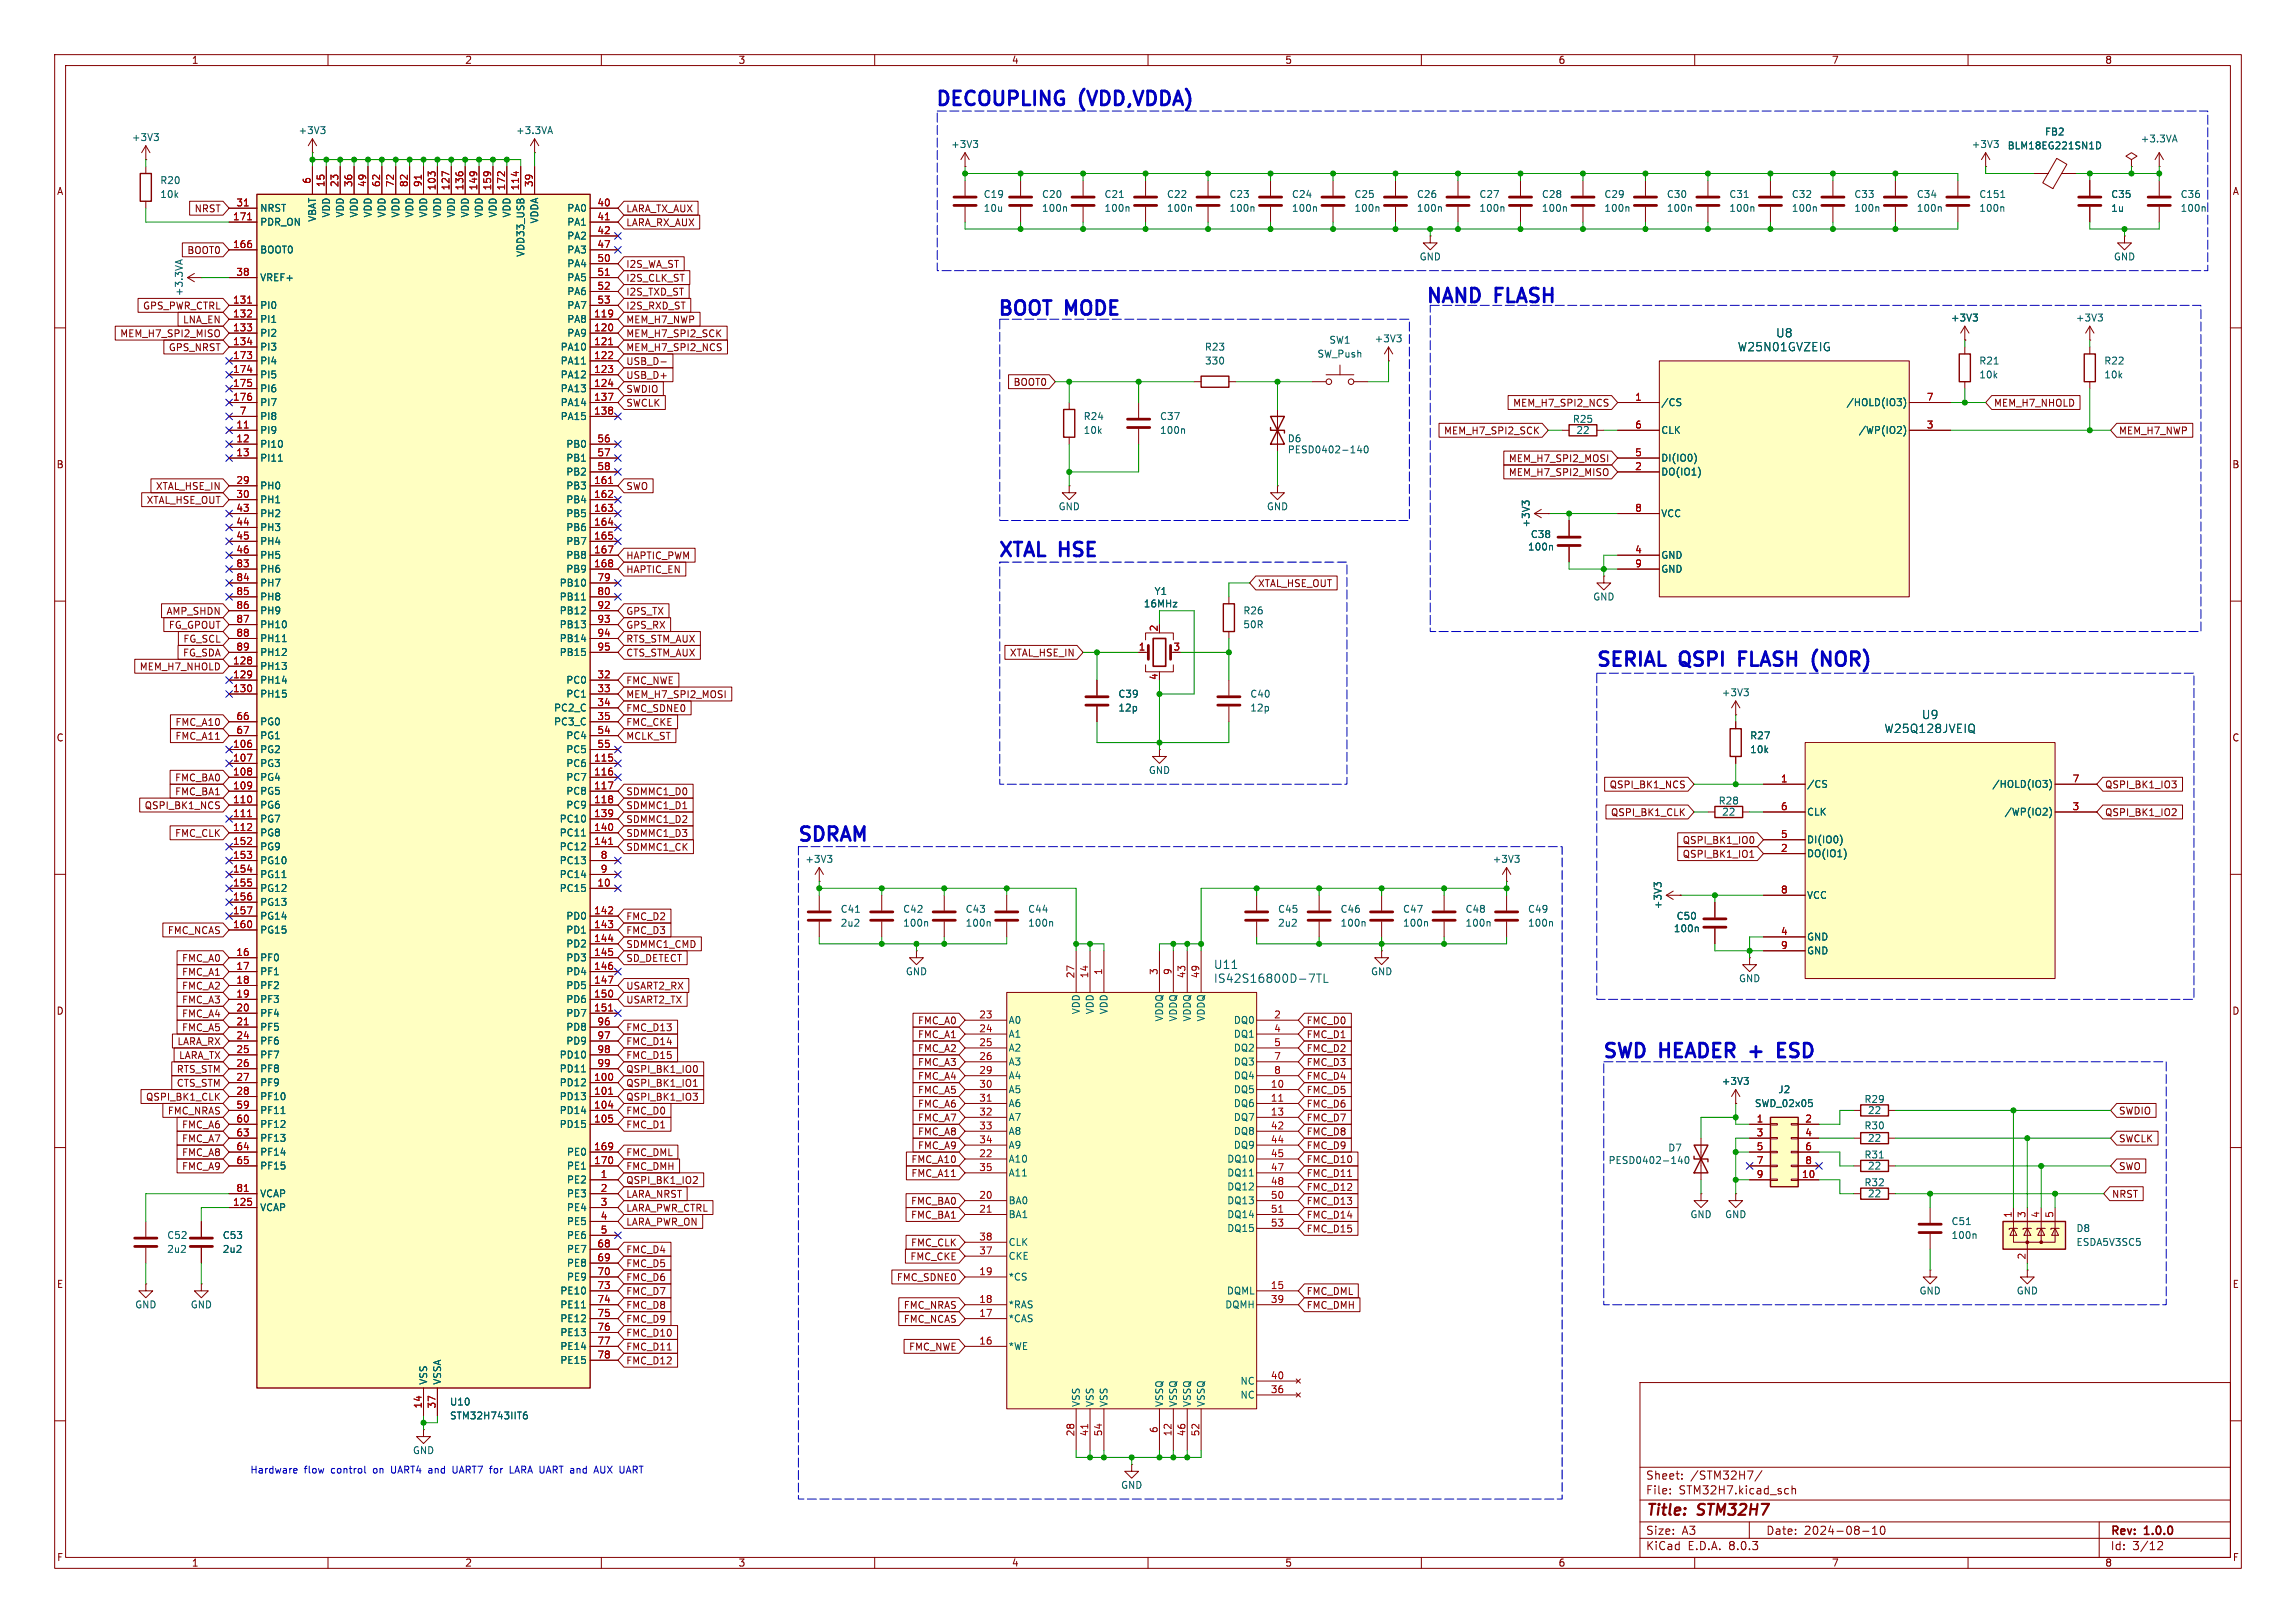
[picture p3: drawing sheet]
<svg xmlns="http://www.w3.org/2000/svg" width="420mm" height="297mm" viewBox="0 0 420 297" stroke-linecap="round" stroke-linejoin="round" font-family="sans-serif">
<defs><g id="words">
<g font-size="3.5" fill="#0000c2">
<text x="170.8" y="20.1">DECOUPLING</text>
<text x="197.5" y="20.1">(VDD,VDDA)</text>
<text x="182.2" y="58.4">BOOT</text>
<text x="195" y="58.4">MODE</text>
<text x="260.6" y="56.1">NAND</text>
<text x="273.5" y="56.1">FLASH</text>
<text x="182.3" y="102.6">XTAL HSE</text>
<text x="291.7" y="122.7">SERIAL</text>
<text x="307.4" y="122.7">QSPI</text>
<text x="319.1" y="122.7">FLASH</text>
<text x="333.6" y="122.7">(NOR)</text>
<text x="145.6" y="154.7">SDRAM</text>
<text x="292.9" y="194.3">SWD</text>
<text x="303.7" y="194.3">HEADER</text>
<text x="321.2" y="194.3">+</text>
<text x="327.2" y="194.3">ESD</text>
</g>
<g font-size="2.8" fill="#840000">
<text x="301" y="277.9">Title:</text>
<text x="310.6" y="277.9">STM32H7</text>
</g>
<g font-size="2.1" fill="#006464">
<text x="317.8" y="64.5">W25N01GVZEIG</text>
<text x="324.8" y="62">U8</text>
<text x="351.5" y="131.8">U9</text>
<text x="344.6" y="134.3">W25Q128JVEIQ</text>
<text x="222" y="177.5">U11</text>
<text x="222" y="180.1">IS42S16800D-7TL</text>
</g>
<g font-size="2.1" fill="#840000">
<text x="301" y="273.7">File:</text>
<text x="301" y="271">Sheet:</text>
<text x="307.1" y="273.7">STM32H7.kicad_sch</text>
<text x="309.2" y="271">/STM32H7/</text>
<text x="301" y="281.1">Size:</text>
<text x="307.6" y="281.1">A3</text>
<text x="323" y="281.1">Date:</text>
<text x="330" y="281.1">2024-08-10</text>
<text x="386" y="281.3">Rev:</text>
<text x="392.4" y="281.3">1.0.0</text>
<text x="301" y="283.9">KiCad</text>
<text x="308.7" y="283.9">E.D.A.</text>
<text x="316.3" y="283.9">8.0.3</text>
<text x="386" y="283.9">Id:</text>
<text x="390.1" y="283.9">3/12</text>
</g>
<g font-size="1.8" fill="#840000">
<text x="35" y="11.9">1</text>
<text x="85" y="11.9">2</text>
<text x="135" y="11.9">3</text>
<text x="185" y="11.9">4</text>
<text x="235" y="11.9">5</text>
<text x="285" y="11.9">6</text>
<text x="335" y="11.9">7</text>
<text x="385" y="11.9">8</text>
<text x="10.3" y="35.9">A</text>
<text x="408.3" y="35.9">A</text>
<text x="35.5" y="39.1">NRST</text>
<text x="114.5" y="41.6">LARA_RX_AUX</text>
<text x="114.5" y="39.1">LARA_TX_AUX</text>
<text x="34.2" y="46.7">BOOT0</text>
<text x="114.5" y="51.8">I2S_CLK_ST</text>
<text x="114.5" y="49.2">I2S_WA_ST</text>
<text x="26.1" y="56.8">GPS_PWR_CTRL</text>
<text x="33.4" y="59.4">LNA_EN</text>
<text x="114.5" y="59.4">MEM_H7_NWP</text>
<text x="114.5" y="56.8">I2S_RXD_ST</text>
<text x="114.5" y="54.3">I2S_TXD_ST</text>
<text x="21.9" y="61.9">MEM_H7_SPI2_MISO</text>
<text x="30.8" y="64.5">GPS_NRST</text>
<text x="114.5" y="64.5">MEM_H7_SPI2_NCS</text>
<text x="114.5" y="61.9">MEM_H7_SPI2_SCK</text>
<text x="114.5" y="67">USB_D-</text>
<text x="114.5" y="69.5">USB_D+</text>
<text x="185.3" y="70.8">BOOT0</text>
<text x="114.5" y="72.1">SWDIO</text>
<text x="114.5" y="74.6">SWCLK</text>
<text x="276.7" y="74.6">MEM_H7_SPI2_NCS</text>
<text x="364.7" y="74.6">MEM_H7_NHOLD</text>
<text x="264" y="79.7">MEM_H7_SPI2_SCK</text>
<text x="387.5" y="79.7">MEM_H7_NWP</text>
<text x="10.3" y="85.9">B</text>
<text x="28.4" y="89.9">XTAL_HSE_IN</text>
<text x="114.5" y="89.9">SWO</text>
<text x="275.9" y="84.8">MEM_H7_SPI2_MOSI</text>
<text x="275.9" y="87.3">MEM_H7_SPI2_MISO</text>
<text x="408.2" y="85.9">B</text>
<text x="26.7" y="92.4">XTAL_HSE_OUT</text>
<text x="114.5" y="102.6">HAPTIC_PWM</text>
<text x="114.5" y="105.1">HAPTIC_EN</text>
<text x="230" y="107.6">XTAL_HSE_OUT</text>
<text x="30.4" y="112.7">AMP_SHDN</text>
<text x="114.5" y="112.7">GPS_TX</text>
<text x="30.8" y="115.3">FG_GPOUT</text>
<text x="33.4" y="117.8">FG_SCL</text>
<text x="114.5" y="115.3">GPS_RX</text>
<text x="114.5" y="117.8">RTS_STM_AUX</text>
<text x="25.5" y="122.9">MEM_H7_NHOLD</text>
<text x="33.4" y="120.3">FG_SDA</text>
<text x="114.5" y="120.3">CTS_STM_AUX</text>
<text x="114.5" y="125.4">FMC_NWE</text>
<text x="184.6" y="120.3">XTAL_HSE_IN</text>
<text x="114.5" y="128">MEM_H7_SPI2_MOSI</text>
<text x="114.5" y="130.5">FMC_SDNE0</text>
<text x="10.3" y="135.9">C</text>
<text x="32" y="133">FMC_A10</text>
<text x="32" y="135.6">FMC_A11</text>
<text x="114.5" y="133">FMC_CKE</text>
<text x="114.5" y="135.6">MCLK_ST</text>
<text x="408.2" y="135.9">C</text>
<text x="31.9" y="143.2">FMC_BA0</text>
<text x="26.4" y="148.3">QSPI_BK1_NCS</text>
<text x="31.9" y="145.7">FMC_BA1</text>
<text x="114.5" y="145.7">SDMMC1_D0</text>
<text x="114.5" y="148.3">SDMMC1_D1</text>
<text x="294.3" y="144.5">QSPI_BK1_NCS</text>
<text x="294.6" y="149.5">QSPI_BK1_CLK</text>
<text x="385" y="144.5">QSPI_BK1_IO3</text>
<text x="385" y="149.5">QSPI_BK1_IO2</text>
<text x="31.9" y="153.4">FMC_CLK</text>
<text x="114.5" y="155.9">SDMMC1_CK</text>
<text x="114.5" y="150.8">SDMMC1_D2</text>
<text x="114.5" y="153.4">SDMMC1_D3</text>
<text x="307.7" y="154.6">QSPI_BK1_IO0</text>
<text x="307.7" y="157.2">QSPI_BK1_IO1</text>
<text x="30.6" y="171.1">FMC_NCAS</text>
<text x="114.5" y="171.1">FMC_D3</text>
<text x="114.5" y="168.6">FMC_D2</text>
<text x="114.5" y="173.7">SDMMC1_CMD</text>
<text x="33.2" y="176.2">FMC_A0</text>
<text x="33.2" y="178.8">FMC_A1</text>
<text x="114.5" y="176.2">SD_DETECT</text>
<text x="10.3" y="185.9">D</text>
<text x="33.2" y="181.3">FMC_A2</text>
<text x="33.2" y="183.8">FMC_A3</text>
<text x="114.5" y="181.3">USART2_RX</text>
<text x="114.5" y="183.8">USART2_TX</text>
<text x="408.2" y="185.9">D</text>
<text x="32.4" y="191.5">LARA_RX</text>
<text x="33.2" y="188.9">FMC_A5</text>
<text x="33.2" y="186.4">FMC_A4</text>
<text x="114.5" y="188.9">FMC_D13</text>
<text x="114.5" y="191.5">FMC_D14</text>
<text x="167.8" y="187.6">FMC_A0</text>
<text x="167.8" y="190.2">FMC_A1</text>
<text x="238.9" y="190.2">FMC_D1</text>
<text x="238.9" y="187.6">FMC_D0</text>
<text x="32.2" y="196.5">RTS_STM</text>
<text x="32.7" y="194">LARA_TX</text>
<text x="114.5" y="196.5">QSPI_BK1_IO0</text>
<text x="114.5" y="194">FMC_D15</text>
<text x="167.8" y="192.7">FMC_A2</text>
<text x="167.8" y="197.8">FMC_A4</text>
<text x="167.8" y="195.3">FMC_A3</text>
<text x="238.9" y="195.3">FMC_D3</text>
<text x="238.9" y="197.8">FMC_D4</text>
<text x="238.9" y="192.7">FMC_D2</text>
<text x="26.6" y="201.6">QSPI_BK1_CLK</text>
<text x="32.2" y="199.1">CTS_STM</text>
<text x="114.5" y="199.1">QSPI_BK1_IO1</text>
<text x="114.5" y="201.6">QSPI_BK1_IO3</text>
<text x="167.8" y="200.3">FMC_A5</text>
<text x="167.8" y="202.9">FMC_A6</text>
<text x="238.9" y="200.3">FMC_D5</text>
<text x="238.9" y="202.9">FMC_D6</text>
<text x="30.6" y="204.2">FMC_NRAS</text>
<text x="33.2" y="209.2">FMC_A7</text>
<text x="33.2" y="206.7">FMC_A6</text>
<text x="114.5" y="204.2">FMC_D0</text>
<text x="114.5" y="206.7">FMC_D1</text>
<text x="167.8" y="205.4">FMC_A7</text>
<text x="167.8" y="208">FMC_A8</text>
<text x="238.9" y="208">FMC_D8</text>
<text x="238.9" y="205.4">FMC_D7</text>
<text x="387.5" y="209.2">SWCLK</text>
<text x="387.5" y="204.2">SWDIO</text>
<text x="33.2" y="211.8">FMC_A8</text>
<text x="33.2" y="214.3">FMC_A9</text>
<text x="114.5" y="211.8">FMC_DML</text>
<text x="114.5" y="214.3">FMC_DMH</text>
<text x="166.6" y="213">FMC_A10</text>
<text x="166.6" y="215.6">FMC_A11</text>
<text x="167.8" y="210.5">FMC_A9</text>
<text x="238.9" y="210.5">FMC_D9</text>
<text x="238.9" y="213">FMC_D10</text>
<text x="238.9" y="215.6">FMC_D11</text>
<text x="387.5" y="214.3">SWO</text>
<text x="114.5" y="221.9">LARA_PWR_CTRL</text>
<text x="114.5" y="219.4">LARA_NRST</text>
<text x="114.5" y="216.9">QSPI_BK1_IO2</text>
<text x="166.6" y="220.7">FMC_BA0</text>
<text x="238.9" y="220.7">FMC_D13</text>
<text x="238.9" y="218.1">FMC_D12</text>
<text x="386.2" y="219.4">NRST</text>
<text x="114.5" y="224.5">LARA_PWR_ON</text>
<text x="166.6" y="223.2">FMC_BA1</text>
<text x="238.9" y="225.7">FMC_D15</text>
<text x="238.9" y="223.2">FMC_D14</text>
<text x="114.5" y="229.6">FMC_D4</text>
<text x="114.5" y="232.1">FMC_D5</text>
<text x="166.4" y="230.8">FMC_CKE</text>
<text x="166.6" y="228.3">FMC_CLK</text>
<text x="10.3" y="235.9">E</text>
<text x="114.5" y="237.2">FMC_D7</text>
<text x="114.5" y="239.7">FMC_D8</text>
<text x="114.5" y="234.6">FMC_D6</text>
<text x="164" y="234.6">FMC_SDNE0</text>
<text x="165.2" y="239.7">FMC_NRAS</text>
<text x="238.9" y="237.2">FMC_DML</text>
<text x="238.9" y="239.7">FMC_DMH</text>
<text x="408.3" y="235.9">E</text>
<text x="114.5" y="244.8">FMC_D10</text>
<text x="114.5" y="242.3">FMC_D9</text>
<text x="165.2" y="242.3">FMC_NCAS</text>
<text x="114.5" y="249.9">FMC_D12</text>
<text x="114.5" y="247.3">FMC_D11</text>
<text x="166.2" y="247.3">FMC_NWE</text>
<text x="10.3" y="285.9">F</text>
<text x="35" y="286.9">1</text>
<text x="85" y="286.9">2</text>
<text x="135" y="286.9">3</text>
<text x="185" y="286.9">4</text>
<text x="235" y="286.9">5</text>
<text x="285" y="286.9">6</text>
<text x="335" y="286.9">7</text>
<text x="385" y="286.9">8</text>
<text x="408.3" y="285.9">F</text>
</g>
<g font-size="1.8" fill="#006464">
<text x="24" y="26">+3V3</text>
<text x="54.5" y="24.7">+3V3</text>
<text x="94.3" y="24.7">+3.3VA</text>
<text x="173.9" y="27.3">+3V3</text>
<text x="360.6" y="27.3">+3V3</text>
<text x="367.1" y="27.5">BLM18EG221SN1D</text>
<text x="374" y="25">FB2</text>
<text x="391.5" y="26.3">+3.3VA</text>
<text x="29.2" y="33.9">R20</text>
<text x="29.2" y="36.4">10k</text>
<text x="47.5" y="41.5">PDR_ON</text>
<text x="47.5" y="39">NRST</text>
<text x="58" y="40.7" transform="rotate(-90 58 40.7)">VBAT</text>
<text x="60.6" y="39.9" transform="rotate(-90 60.6 39.9)">VDD</text>
<text x="63.1" y="39.9" transform="rotate(-90 63.1 39.9)">VDD</text>
<text x="65.6" y="39.9" transform="rotate(-90 65.6 39.9)">VDD</text>
<text x="68.2" y="39.9" transform="rotate(-90 68.2 39.9)">VDD</text>
<text x="70.7" y="39.9" transform="rotate(-90 70.7 39.9)">VDD</text>
<text x="73.3" y="39.9" transform="rotate(-90 73.3 39.9)">VDD</text>
<text x="75.8" y="39.9" transform="rotate(-90 75.8 39.9)">VDD</text>
<text x="78.3" y="39.9" transform="rotate(-90 78.3 39.9)">VDD</text>
<text x="80.9" y="39.9" transform="rotate(-90 80.9 39.9)">VDD</text>
<text x="83.4" y="39.9" transform="rotate(-90 83.4 39.9)">VDD</text>
<text x="86" y="39.9" transform="rotate(-90 86 39.9)">VDD</text>
<text x="88.5" y="39.9" transform="rotate(-90 88.5 39.9)">VDD</text>
<text x="91" y="39.9" transform="rotate(-90 91 39.9)">VDD</text>
<text x="93.6" y="39.9" transform="rotate(-90 93.6 39.9)">VDD</text>
<text x="98.7" y="41" transform="rotate(-90 98.7 41)">VDDA</text>
<text x="103.7" y="39">PA0</text>
<text x="103.7" y="41.5">PA1</text>
<text x="179.8" y="36.4">C19</text>
<text x="179.8" y="39">10u</text>
<text x="190.5" y="39">100n</text>
<text x="190.5" y="36.4">C20</text>
<text x="201.9" y="39">100n</text>
<text x="201.9" y="36.4">C21</text>
<text x="213.4" y="39">100n</text>
<text x="213.4" y="36.4">C22</text>
<text x="224.8" y="39">100n</text>
<text x="224.8" y="36.4">C23</text>
<text x="236.2" y="39">100n</text>
<text x="236.2" y="36.4">C24</text>
<text x="247.7" y="39">100n</text>
<text x="247.7" y="36.4">C25</text>
<text x="259.1" y="36.4">C26</text>
<text x="259.1" y="39">100n</text>
<text x="270.5" y="36.4">C27</text>
<text x="270.5" y="39">100n</text>
<text x="282" y="36.4">C28</text>
<text x="282" y="39">100n</text>
<text x="293.4" y="36.4">C29</text>
<text x="293.4" y="39">100n</text>
<text x="304.8" y="36.4">C30</text>
<text x="304.8" y="39">100n</text>
<text x="316.2" y="36.4">C31</text>
<text x="316.2" y="39">100n</text>
<text x="327.7" y="36.4">C32</text>
<text x="327.7" y="39">100n</text>
<text x="339.1" y="36.4">C33</text>
<text x="339.1" y="39">100n</text>
<text x="350.5" y="36.4">C34</text>
<text x="350.5" y="39">100n</text>
<text x="362" y="36.4">C151</text>
<text x="362" y="39">100n</text>
<text x="386.1" y="36.4">C35</text>
<text x="386.1" y="39">1u</text>
<text x="398.8" y="36.4">C36</text>
<text x="398.8" y="39">100n</text>
<text x="47.5" y="46.6">BOOT0</text>
<text x="96.1" y="47.1" transform="rotate(-90 96.1 47.1)">VDD33_USB</text>
<text x="103.7" y="44">PA2</text>
<text x="103.7" y="46.6">PA3</text>
<text x="259.6" y="47.9">GND</text>
<text x="386.6" y="47.9">GND</text>
<text x="47.5" y="51.7">VREF+</text>
<text x="103.7" y="49.1">PA4</text>
<text x="103.7" y="51.7">PA5</text>
<text x="33.6" y="54.3" transform="rotate(-90 33.6 54.3)">+3.3VA</text>
<text x="47.5" y="56.7">PI0</text>
<text x="47.5" y="59.3">PI1</text>
<text x="103.7" y="59.3">PA8</text>
<text x="103.7" y="54.2">PA6</text>
<text x="103.7" y="56.7">PA7</text>
<text x="356.8" y="59">+3V3</text>
<text x="379.6" y="59">+3V3</text>
<text x="47.5" y="61.8">PI2</text>
<text x="47.5" y="64.4">PI3</text>
<text x="102.5" y="64.4">PA10</text>
<text x="103.7" y="61.8">PA9</text>
<text x="220.3" y="64.4">R23</text>
<text x="240.9" y="65.6">SW_Push</text>
<text x="243.1" y="63.1">SW1</text>
<text x="251.4" y="62.8">+3V3</text>
<text x="47.5" y="66.9">PI4</text>
<text x="47.5" y="69.4">PI5</text>
<text x="47.5" y="72">PI6</text>
<text x="102.5" y="66.9">PA11</text>
<text x="102.5" y="69.4">PA12</text>
<text x="102.5" y="72">PA13</text>
<text x="220.3" y="66.9">330</text>
<text x="362" y="66.9">R21</text>
<text x="362" y="69.4">10k</text>
<text x="384.8" y="66.9">R22</text>
<text x="384.8" y="69.4">10k</text>
<text x="47.5" y="74.5">PI7</text>
<text x="47.5" y="77.1">PI8</text>
<text x="102.5" y="74.5">PA14</text>
<text x="102.5" y="77.1">PA15</text>
<text x="198.1" y="77.1">R24</text>
<text x="212.1" y="77.1">C37</text>
<text x="287.6" y="77.6">R25</text>
<text x="303.8" y="74.5">/CS</text>
<text x="337.7" y="74.5">/HOLD(IO3)</text>
<text x="47.5" y="79.6">PI9</text>
<text x="47.5" y="82.1">PI10</text>
<text x="103.5" y="82.1">PB0</text>
<text x="198.1" y="79.6">10k</text>
<text x="212.1" y="79.6">100n</text>
<text x="235.5" y="81.1">D6</text>
<text x="235.5" y="83.2">PESD0402-140</text>
<text x="288.2" y="79.6">22</text>
<text x="303.8" y="79.6">CLK</text>
<text x="339.9" y="79.6">/WP(IO2)</text>
<text x="47.5" y="84.7">PI11</text>
<text x="47.5" y="89.8">PH0</text>
<text x="103.5" y="89.8">PB3</text>
<text x="103.5" y="84.7">PB1</text>
<text x="103.5" y="87.2">PB2</text>
<text x="303.8" y="87.2">DO(IO1)</text>
<text x="303.8" y="84.7">DI(IO0)</text>
<text x="47.5" y="92.3">PH1</text>
<text x="47.5" y="94.8">PH2</text>
<text x="103.5" y="92.3">PB4</text>
<text x="103.5" y="94.8">PB5</text>
<text x="193.5" y="93.6">GND</text>
<text x="231.6" y="93.6">GND</text>
<text x="303.8" y="94.8">VCC</text>
<text x="47.5" y="97.4">PH3</text>
<text x="47.5" y="99.9">PH4</text>
<text x="103.5" y="97.4">PB6</text>
<text x="103.5" y="99.9">PB7</text>
<text x="279.4" y="100.9">100n</text>
<text x="279.9" y="98.7">C38</text>
<text x="280" y="96.6" transform="rotate(-90 280 96.6)">+3V3</text>
<text x="47.5" y="102.5">PH5</text>
<text x="47.5" y="105">PH6</text>
<text x="47.5" y="107.5">PH7</text>
<text x="102.3" y="107.5">PB10</text>
<text x="103.5" y="102.5">PB8</text>
<text x="103.5" y="105">PB9</text>
<text x="303.8" y="102.5">GND</text>
<text x="303.8" y="105">GND</text>
<text x="47.5" y="110.1">PH8</text>
<text x="47.5" y="112.6">PH9</text>
<text x="102.3" y="110.1">PB11</text>
<text x="102.3" y="112.6">PB12</text>
<text x="209.1" y="111.4">16MHz</text>
<text x="211.1" y="109.1">Y1</text>
<text x="227.3" y="112.6">R26</text>
<text x="291.3" y="110.1">GND</text>
<text x="47.5" y="115.2">PH10</text>
<text x="47.5" y="117.7">PH11</text>
<text x="102.3" y="115.2">PB13</text>
<text x="102.3" y="117.7">PB14</text>
<text x="227.3" y="115.2">50R</text>
<text x="47.5" y="122.8">PH13</text>
<text x="47.5" y="125.3">PH14</text>
<text x="47.5" y="120.2">PH12</text>
<text x="102.3" y="120.2">PB15</text>
<text x="103.5" y="125.3">PC0</text>
<text x="47.5" y="127.9">PH15</text>
<text x="101.3" y="130.4">PC2_C</text>
<text x="103.5" y="127.9">PC1</text>
<text x="204.5" y="127.9">C39</text>
<text x="204.5" y="130.4">12p</text>
<text x="228.6" y="127.9">C40</text>
<text x="228.6" y="130.4">12p</text>
<text x="314.9" y="127.6">+3V3</text>
<text x="47.5" y="132.9">PG0</text>
<text x="47.5" y="135.5">PG1</text>
<text x="101.3" y="132.9">PC3_C</text>
<text x="103.5" y="135.5">PC4</text>
<text x="320.1" y="135.5">R27</text>
<text x="47.5" y="138">PG2</text>
<text x="47.5" y="140.6">PG3</text>
<text x="47.5" y="143.1">PG4</text>
<text x="103.5" y="140.6">PC6</text>
<text x="103.5" y="143.1">PC7</text>
<text x="103.5" y="138">PC5</text>
<text x="210.1" y="141.8">GND</text>
<text x="320.1" y="138">10k</text>
<text x="47.5" y="145.6">PG5</text>
<text x="47.5" y="148.2">PG6</text>
<text x="103.5" y="145.6">PC8</text>
<text x="103.5" y="148.2">PC9</text>
<text x="314.3" y="147.4">R28</text>
<text x="314.9" y="149.5">22</text>
<text x="330.5" y="144.4">/CS</text>
<text x="330.5" y="149.5">CLK</text>
<text x="364.3" y="144.4">/HOLD(IO3)</text>
<text x="366.6" y="149.5">/WP(IO2)</text>
<text x="47.5" y="150.7">PG7</text>
<text x="47.5" y="153.3">PG8</text>
<text x="47.5" y="155.8">PG9</text>
<text x="102.3" y="150.7">PC10</text>
<text x="102.3" y="153.3">PC11</text>
<text x="102.3" y="155.8">PC12</text>
<text x="330.5" y="154.5">DI(IO0)</text>
<text x="47.5" y="158.3">PG10</text>
<text x="47.5" y="160.9">PG11</text>
<text x="102.3" y="158.3">PC13</text>
<text x="102.3" y="160.9">PC14</text>
<text x="147.2" y="158.1">+3V3</text>
<text x="272.9" y="158.1">+3V3</text>
<text x="330.5" y="157.1">DO(IO1)</text>
<text x="47.5" y="163.4">PG12</text>
<text x="47.5" y="166">PG13</text>
<text x="102.3" y="163.4">PC15</text>
<text x="153.7" y="167.2">C41</text>
<text x="165.1" y="167.2">C42</text>
<text x="176.5" y="167.2">C43</text>
<text x="188" y="167.2">C44</text>
<text x="233.7" y="167.2">C45</text>
<text x="245.1" y="167.2">C46</text>
<text x="256.6" y="167.2">C47</text>
<text x="268" y="167.2">C48</text>
<text x="279.4" y="167.2">C49</text>
<text x="304.1" y="166.5" transform="rotate(-90 304.1 166.5)">+3V3</text>
<text x="330.5" y="164.7">VCC</text>
<text x="47.5" y="168.5">PG14</text>
<text x="47.5" y="171">PG15</text>
<text x="103.5" y="168.5">PD0</text>
<text x="103.5" y="171">PD1</text>
<text x="103.5" y="173.6">PD2</text>
<text x="153.7" y="169.8">2u2</text>
<text x="165.1" y="169.8">100n</text>
<text x="176.5" y="169.8">100n</text>
<text x="188" y="169.8">100n</text>
<text x="233.7" y="169.8">2u2</text>
<text x="245.1" y="169.8">100n</text>
<text x="256.6" y="169.8">100n</text>
<text x="268" y="169.8">100n</text>
<text x="279.4" y="169.8">100n</text>
<text x="306.1" y="170.8">100n</text>
<text x="306.6" y="168.5">C50</text>
<text x="330.5" y="172.3">GND</text>
<text x="47.5" y="176.1">PF0</text>
<text x="47.5" y="178.7">PF1</text>
<text x="103.5" y="176.1">PD3</text>
<text x="103.5" y="178.7">PD4</text>
<text x="165.6" y="178.7">GND</text>
<text x="250.7" y="178.7">GND</text>
<text x="318" y="179.9">GND</text>
<text x="330.5" y="174.9">GND</text>
<text x="47.5" y="181.2">PF2</text>
<text x="47.5" y="183.7">PF3</text>
<text x="103.5" y="181.2">PD5</text>
<text x="103.5" y="183.7">PD6</text>
<text x="197.7" y="185.7" transform="rotate(-90 197.7 185.7)">VDD</text>
<text x="200.3" y="185.7" transform="rotate(-90 200.3 185.7)">VDD</text>
<text x="202.8" y="185.7" transform="rotate(-90 202.8 185.7)">VDD</text>
<text x="47.5" y="186.3">PF4</text>
<text x="47.5" y="188.8">PF5</text>
<text x="47.5" y="191.4">PF6</text>
<text x="103.5" y="186.3">PD7</text>
<text x="103.5" y="188.8">PD8</text>
<text x="103.5" y="191.4">PD9</text>
<text x="184.4" y="187.6">A0</text>
<text x="184.4" y="190.1">A1</text>
<text x="213" y="187" transform="rotate(-90 213 187)">VDDQ</text>
<text x="215.5" y="187" transform="rotate(-90 215.5 187)">VDDQ</text>
<text x="218" y="187" transform="rotate(-90 218 187)">VDDQ</text>
<text x="220.6" y="187" transform="rotate(-90 220.6 187)">VDDQ</text>
<text x="225.6" y="187.6">DQ0</text>
<text x="225.6" y="190.1">DQ1</text>
<text x="47.5" y="193.9">PF7</text>
<text x="47.5" y="196.4">PF8</text>
<text x="102.3" y="193.9">PD10</text>
<text x="102.3" y="196.4">PD11</text>
<text x="184.4" y="192.6">A2</text>
<text x="184.4" y="195.2">A3</text>
<text x="184.4" y="197.7">A4</text>
<text x="225.6" y="192.6">DQ2</text>
<text x="225.6" y="195.2">DQ3</text>
<text x="225.6" y="197.7">DQ4</text>
<text x="47.5" y="199">PF9</text>
<text x="47.5" y="201.5">PF10</text>
<text x="102.3" y="199">PD12</text>
<text x="102.3" y="201.5">PD13</text>
<text x="184.4" y="200.3">A5</text>
<text x="184.4" y="202.8">A6</text>
<text x="225.6" y="200.3">DQ5</text>
<text x="225.6" y="202.8">DQ6</text>
<text x="314.9" y="198.7">+3V3</text>
<text x="320.9" y="202.8">SWD_02x05</text>
<text x="325.2" y="200.3">J2</text>
<text x="341" y="202">R29</text>
<text x="47.5" y="204.1">PF11</text>
<text x="47.5" y="206.6">PF12</text>
<text x="47.5" y="209.1">PF13</text>
<text x="102.3" y="204.1">PD14</text>
<text x="102.3" y="206.6">PD15</text>
<text x="184.4" y="205.3">A7</text>
<text x="184.4" y="207.9">A8</text>
<text x="225.6" y="205.3">DQ7</text>
<text x="225.6" y="207.9">DQ8</text>
<text x="341" y="206.9">R30</text>
<text x="341.6" y="209.1">22</text>
<text x="341.6" y="204.1">22</text>
<text x="47.5" y="211.7">PF14</text>
<text x="47.5" y="214.2">PF15</text>
<text x="103.6" y="211.7">PE0</text>
<text x="103.6" y="214.2">PE1</text>
<text x="184.4" y="213">A10</text>
<text x="184.4" y="210.4">A9</text>
<text x="184.4" y="215.5">A11</text>
<text x="224.4" y="213">DQ10</text>
<text x="224.4" y="215.5">DQ11</text>
<text x="225.6" y="210.4">DQ9</text>
<text x="294.1" y="213.2">PESD0402-140</text>
<text x="305.1" y="210.9">D7</text>
<text x="341" y="212.2">R31</text>
<text x="341.6" y="214.2">22</text>
<text x="47.5" y="221.8">VCAP</text>
<text x="47.5" y="219.3">VCAP</text>
<text x="103.6" y="216.8">PE2</text>
<text x="103.6" y="219.3">PE3</text>
<text x="103.6" y="221.8">PE4</text>
<text x="184.4" y="220.6">BA0</text>
<text x="224.4" y="218">DQ12</text>
<text x="224.4" y="220.6">DQ13</text>
<text x="341" y="217.3">R32</text>
<text x="341.6" y="219.3">22</text>
<text x="30.5" y="226.9">C52</text>
<text x="40.6" y="226.9">C53</text>
<text x="103.6" y="224.4">PE5</text>
<text x="103.6" y="226.9">PE6</text>
<text x="184.4" y="223.1">BA1</text>
<text x="224.4" y="223.1">DQ14</text>
<text x="224.4" y="225.7">DQ15</text>
<text x="309.1" y="223.1">GND</text>
<text x="315.5" y="223.1">GND</text>
<text x="356.9" y="224.4">C51</text>
<text x="356.9" y="226.9">100n</text>
<text x="379.7" y="225.7">D8</text>
<text x="30.5" y="229.5">2u2</text>
<text x="40.6" y="229.5">2u2</text>
<text x="103.6" y="229.5">PE7</text>
<text x="103.6" y="232">PE8</text>
<text x="184.4" y="230.7">CKE</text>
<text x="184.4" y="228.2">CLK</text>
<text x="379.7" y="228.2">ESDA5V3SC5</text>
<text x="24.6" y="239.6">GND</text>
<text x="34.8" y="239.6">GND</text>
<text x="102.4" y="237.1">PE10</text>
<text x="102.4" y="239.6">PE11</text>
<text x="103.6" y="234.5">PE9</text>
<text x="184.4" y="239.6">*RAS</text>
<text x="184.4" y="234.5">*CS</text>
<text x="224" y="239.6">DQMH</text>
<text x="224.3" y="237.1">DQML</text>
<text x="351" y="237.1">GND</text>
<text x="368.8" y="237.1">GND</text>
<text x="102.4" y="242.2">PE12</text>
<text x="102.4" y="244.7">PE13</text>
<text x="184.4" y="242.2">*CAS</text>
<text x="102.4" y="247.2">PE14</text>
<text x="102.4" y="249.8">PE15</text>
<text x="184.4" y="247.2">*WE</text>
<text x="78.3" y="253.5" transform="rotate(-90 78.3 253.5)">VSS</text>
<text x="80.9" y="253.5" transform="rotate(-90 80.9 253.5)">VSSA</text>
<text x="82.2" y="257.4">U10</text>
<text x="197.7" y="257.6" transform="rotate(-90 197.7 257.6)">VSS</text>
<text x="200.3" y="257.6" transform="rotate(-90 200.3 257.6)">VSS</text>
<text x="202.8" y="257.6" transform="rotate(-90 202.8 257.6)">VSS</text>
<text x="213" y="257.6" transform="rotate(-90 213 257.6)">VSSQ</text>
<text x="215.5" y="257.6" transform="rotate(-90 215.5 257.6)">VSSQ</text>
<text x="218" y="257.6" transform="rotate(-90 218 257.6)">VSSQ</text>
<text x="220.6" y="257.6" transform="rotate(-90 220.6 257.6)">VSSQ</text>
<text x="226.8" y="256.1">NC</text>
<text x="226.8" y="253.6">NC</text>
<text x="82.2" y="259.9">STM32H743IIT6</text>
<text x="75.4" y="266.3">GND</text>
<text x="205" y="272.6">GND</text>
</g>
<g font-size="1.8" fill="#a90000">
<text x="56.9" y="33.7" transform="rotate(-90 56.9 33.7)">6</text>
<text x="59.4" y="34.3" transform="rotate(-90 59.4 34.3)">15</text>
<text x="62" y="34.3" transform="rotate(-90 62 34.3)">23</text>
<text x="64.5" y="34.3" transform="rotate(-90 64.5 34.3)">36</text>
<text x="67.1" y="34.3" transform="rotate(-90 67.1 34.3)">49</text>
<text x="69.6" y="34.3" transform="rotate(-90 69.6 34.3)">62</text>
<text x="72.1" y="34.3" transform="rotate(-90 72.1 34.3)">72</text>
<text x="74.7" y="34.3" transform="rotate(-90 74.7 34.3)">82</text>
<text x="77.2" y="34.3" transform="rotate(-90 77.2 34.3)">91</text>
<text x="79.8" y="34.9" transform="rotate(-90 79.8 34.9)">103</text>
<text x="82.3" y="34.9" transform="rotate(-90 82.3 34.9)">127</text>
<text x="84.8" y="34.9" transform="rotate(-90 84.8 34.9)">136</text>
<text x="87.4" y="34.9" transform="rotate(-90 87.4 34.9)">149</text>
<text x="89.9" y="34.9" transform="rotate(-90 89.9 34.9)">159</text>
<text x="92.5" y="34.9" transform="rotate(-90 92.5 34.9)">172</text>
<text x="95" y="34.9" transform="rotate(-90 95 34.9)">114</text>
<text x="97.5" y="34.3" transform="rotate(-90 97.5 34.3)">39</text>
<text x="42.5" y="40.4">171</text>
<text x="43.1" y="37.8">31</text>
<text x="109.2" y="37.8">40</text>
<text x="109.2" y="40.4">41</text>
<text x="42.5" y="45.5">166</text>
<text x="109.2" y="42.9">42</text>
<text x="109.2" y="45.5">47</text>
<text x="43.1" y="50.5">38</text>
<text x="109.2" y="48">50</text>
<text x="109.2" y="50.5">51</text>
<text x="109.2" y="53.1">52</text>
<text x="42.5" y="55.6">131</text>
<text x="42.5" y="58.2">132</text>
<text x="108.6" y="58.2">119</text>
<text x="109.2" y="55.6">53</text>
<text x="42.5" y="60.7">133</text>
<text x="42.5" y="63.2">134</text>
<text x="42.5" y="65.8">173</text>
<text x="108.6" y="60.7">120</text>
<text x="108.6" y="63.2">121</text>
<text x="108.6" y="65.8">122</text>
<text x="42.5" y="68.3">174</text>
<text x="42.5" y="70.9">175</text>
<text x="108.6" y="68.3">123</text>
<text x="108.6" y="70.9">124</text>
<text x="42.5" y="73.4">176</text>
<text x="43.7" y="75.9">7</text>
<text x="108.6" y="73.4">137</text>
<text x="108.6" y="75.9">138</text>
<text x="299" y="73.4">1</text>
<text x="352.4" y="73.4">7</text>
<text x="43.1" y="78.5">11</text>
<text x="43.1" y="81">12</text>
<text x="43.1" y="83.6">13</text>
<text x="109.2" y="81">56</text>
<text x="109.2" y="83.6">57</text>
<text x="299" y="83.6">5</text>
<text x="299" y="78.5">6</text>
<text x="352.4" y="78.5">3</text>
<text x="43.1" y="88.6">29</text>
<text x="108.6" y="88.6">161</text>
<text x="109.2" y="86.1">58</text>
<text x="299" y="86.1">2</text>
<text x="43.1" y="91.2">30</text>
<text x="43.1" y="93.7">43</text>
<text x="108.6" y="91.2">162</text>
<text x="108.6" y="93.7">163</text>
<text x="299" y="93.7">8</text>
<text x="43.1" y="96.3">44</text>
<text x="43.1" y="98.8">45</text>
<text x="43.1" y="101.3">46</text>
<text x="108.6" y="96.3">164</text>
<text x="108.6" y="98.8">165</text>
<text x="108.6" y="101.3">167</text>
<text x="299" y="101.3">4</text>
<text x="43.1" y="103.9">83</text>
<text x="43.1" y="106.4">84</text>
<text x="108.6" y="103.9">168</text>
<text x="109.2" y="106.4">79</text>
<text x="299" y="103.9">9</text>
<text x="43.1" y="109">85</text>
<text x="43.1" y="111.5">86</text>
<text x="109.2" y="109">80</text>
<text x="109.2" y="111.5">92</text>
<text x="43.1" y="114">87</text>
<text x="43.1" y="116.6">88</text>
<text x="43.1" y="119.1">89</text>
<text x="109.2" y="114">93</text>
<text x="109.2" y="116.6">94</text>
<text x="109.2" y="119.1">95</text>
<text x="208.2" y="119.1">1</text>
<text x="211.8" y="115.6" transform="rotate(-90 211.8 115.6)">2</text>
<text x="214.6" y="119.1">3</text>
<text x="42.5" y="121.7">128</text>
<text x="42.5" y="124.2">129</text>
<text x="109.2" y="124.2">32</text>
<text x="211.8" y="124.5" transform="rotate(-90 211.8 124.5)">4</text>
<text x="42.5" y="126.7">130</text>
<text x="43.1" y="131.8">66</text>
<text x="109.2" y="126.7">33</text>
<text x="109.2" y="129.3">34</text>
<text x="109.2" y="131.8">35</text>
<text x="42.5" y="136.9">106</text>
<text x="43.1" y="134.4">67</text>
<text x="109.2" y="134.4">54</text>
<text x="109.2" y="136.9">55</text>
<text x="42.5" y="139.4">107</text>
<text x="42.5" y="142">108</text>
<text x="108.6" y="139.4">115</text>
<text x="108.6" y="142">116</text>
<text x="325.7" y="143.3">1</text>
<text x="379" y="143.3">7</text>
<text x="42.5" y="144.5">109</text>
<text x="42.5" y="147.1">110</text>
<text x="42.5" y="149.6">111</text>
<text x="108.6" y="144.5">117</text>
<text x="108.6" y="147.1">118</text>
<text x="108.6" y="149.6">139</text>
<text x="325.7" y="148.3">6</text>
<text x="379" y="148.3">3</text>
<text x="42.5" y="152.1">112</text>
<text x="42.5" y="154.7">152</text>
<text x="108.6" y="152.1">140</text>
<text x="108.6" y="154.7">141</text>
<text x="325.7" y="156">2</text>
<text x="325.7" y="153.4">5</text>
<text x="42.5" y="157.2">153</text>
<text x="42.5" y="159.8">154</text>
<text x="109.8" y="157.2">8</text>
<text x="109.8" y="159.8">9</text>
<text x="42.5" y="162.3">155</text>
<text x="42.5" y="164.8">156</text>
<text x="42.5" y="167.4">157</text>
<text x="108.6" y="167.4">142</text>
<text x="109.2" y="162.3">10</text>
<text x="325.7" y="163.6">8</text>
<text x="42.5" y="169.9">160</text>
<text x="108.6" y="169.9">143</text>
<text x="108.6" y="172.5">144</text>
<text x="325.7" y="171.2">4</text>
<text x="325.7" y="173.7">9</text>
<text x="43.1" y="175">16</text>
<text x="43.1" y="177.5">17</text>
<text x="108.6" y="175">145</text>
<text x="108.6" y="177.5">146</text>
<text x="196.6" y="179.1" transform="rotate(-90 196.6 179.1)">27</text>
<text x="199.1" y="179.1" transform="rotate(-90 199.1 179.1)">14</text>
<text x="201.7" y="178.5" transform="rotate(-90 201.7 178.5)">1</text>
<text x="211.8" y="178.5" transform="rotate(-90 211.8 178.5)">3</text>
<text x="214.4" y="178.5" transform="rotate(-90 214.4 178.5)">9</text>
<text x="216.9" y="179.1" transform="rotate(-90 216.9 179.1)">43</text>
<text x="219.5" y="179.1" transform="rotate(-90 219.5 179.1)">49</text>
<text x="43.1" y="180.1">18</text>
<text x="43.1" y="182.6">19</text>
<text x="43.1" y="185.2">20</text>
<text x="108.6" y="180.1">147</text>
<text x="108.6" y="182.6">150</text>
<text x="108.6" y="185.2">151</text>
<text x="43.1" y="187.7">21</text>
<text x="43.1" y="190.2">24</text>
<text x="109.2" y="187.7">96</text>
<text x="109.2" y="190.2">97</text>
<text x="179" y="186.4">23</text>
<text x="179" y="189">24</text>
<text x="179" y="191.5">25</text>
<text x="233" y="186.4">2</text>
<text x="233" y="189">4</text>
<text x="233" y="191.5">5</text>
<text x="43.1" y="192.8">25</text>
<text x="43.1" y="195.3">26</text>
<text x="43.1" y="197.9">27</text>
<text x="108.6" y="197.9">100</text>
<text x="109.2" y="192.8">98</text>
<text x="109.2" y="195.3">99</text>
<text x="179" y="194.1">26</text>
<text x="179" y="196.6">29</text>
<text x="233" y="194.1">7</text>
<text x="233" y="196.6">8</text>
<text x="43.1" y="200.4">28</text>
<text x="43.1" y="202.9">59</text>
<text x="108.6" y="200.4">101</text>
<text x="108.6" y="202.9">104</text>
<text x="179" y="199.1">30</text>
<text x="179" y="201.7">31</text>
<text x="232.4" y="199.1">10</text>
<text x="232.4" y="201.7">11</text>
<text x="43.1" y="205.5">60</text>
<text x="43.1" y="208">63</text>
<text x="108.6" y="205.5">105</text>
<text x="179" y="204.2">32</text>
<text x="179" y="206.8">33</text>
<text x="179" y="209.3">34</text>
<text x="232.4" y="204.2">13</text>
<text x="232.4" y="206.8">42</text>
<text x="232.4" y="209.3">44</text>
<text x="321.2" y="205.5">1</text>
<text x="321.2" y="208">3</text>
<text x="330.1" y="205.5">2</text>
<text x="330.1" y="208">4</text>
<text x="43.1" y="210.6">64</text>
<text x="43.1" y="213.1">65</text>
<text x="108.6" y="210.6">169</text>
<text x="108.6" y="213.1">170</text>
<text x="109.8" y="215.6">1</text>
<text x="179" y="211.8">22</text>
<text x="179" y="214.4">35</text>
<text x="232.4" y="211.8">45</text>
<text x="232.4" y="214.4">47</text>
<text x="321.2" y="210.6">5</text>
<text x="321.2" y="213.1">7</text>
<text x="321.2" y="215.6">9</text>
<text x="329.5" y="215.6">10</text>
<text x="330.1" y="210.6">6</text>
<text x="330.1" y="213.1">8</text>
<text x="42.5" y="220.7">125</text>
<text x="43.1" y="218.2">81</text>
<text x="109.8" y="218.2">2</text>
<text x="109.8" y="220.7">3</text>
<text x="179" y="219.5">20</text>
<text x="179" y="222">21</text>
<text x="232.4" y="216.9">48</text>
<text x="232.4" y="219.5">50</text>
<text x="232.4" y="222">51</text>
<text x="109.8" y="223.3">4</text>
<text x="109.8" y="225.8">5</text>
<text x="179" y="227.1">38</text>
<text x="232.4" y="224.5">53</text>
<text x="368" y="223" transform="rotate(-90 368 223)">1</text>
<text x="370.6" y="223" transform="rotate(-90 370.6 223)">3</text>
<text x="373.1" y="223" transform="rotate(-90 373.1 223)">4</text>
<text x="375.7" y="223" transform="rotate(-90 375.7 223)">5</text>
<text x="109.2" y="228.3">68</text>
<text x="109.2" y="230.9">69</text>
<text x="109.2" y="233.4">70</text>
<text x="179" y="233.4">19</text>
<text x="179" y="229.6">37</text>
<text x="370.6" y="230.6" transform="rotate(-90 370.6 230.6)">2</text>
<text x="109.2" y="236">73</text>
<text x="109.2" y="238.5">74</text>
<text x="179" y="238.5">18</text>
<text x="232.4" y="236">15</text>
<text x="232.4" y="238.5">39</text>
<text x="109.2" y="241">75</text>
<text x="109.2" y="243.6">76</text>
<text x="179" y="241">17</text>
<text x="109.2" y="246.1">77</text>
<text x="109.2" y="248.7">78</text>
<text x="179" y="246.1">16</text>
<text x="77.2" y="257.9" transform="rotate(-90 77.2 257.9)">14</text>
<text x="79.8" y="257.9" transform="rotate(-90 79.8 257.9)">37</text>
<text x="232.4" y="255">36</text>
<text x="232.4" y="252.5">40</text>
<text x="196.6" y="262.9" transform="rotate(-90 196.6 262.9)">28</text>
<text x="199.1" y="262.9" transform="rotate(-90 199.1 262.9)">41</text>
<text x="201.7" y="262.9" transform="rotate(-90 201.7 262.9)">54</text>
<text x="211.8" y="262.3" transform="rotate(-90 211.8 262.3)">6</text>
<text x="214.4" y="262.9" transform="rotate(-90 214.4 262.9)">12</text>
<text x="216.9" y="262.9" transform="rotate(-90 216.9 262.9)">46</text>
<text x="219.5" y="262.9" transform="rotate(-90 219.5 262.9)">52</text>
</g>
<g font-size="1.8" fill="#0000c2">
<text x="45.7" y="269.9">Hardware</text>
<text x="55.6" y="269.9">flow</text>
<text x="60.7" y="269.9">control</text>
<text x="68.6" y="269.9">on</text>
<text x="72" y="269.9">UART4</text>
<text x="79.1" y="269.9">and</text>
<text x="83.7" y="269.9">UART7</text>
<text x="90.7" y="269.9">for</text>
<text x="94.6" y="269.9">LARA UART and</text>
<text x="110.7" y="269.9">AUX UART</text>
</g>
</g></defs>
<g fill="none" stroke="#840000" stroke-width=".18">
<path d="M10 10h400v277h-400zM12 12h396v273h-396zM60 10v2M110 10v2M160 10v2M210 10v2M260 10v2M310 10v2M360 10v2M10 60h2M408 60h2M10 110h2"/>
<path d="M208.3 119.4h1.8M209.5 117.1v-1.3h5.1v1.3M408 110h2M209.5 121.7v1.2h5.1v-1.2M212.1 122.9v.3M10 160h2M408 160h2M241.3 163.8v2.8M241.3 168.7v2.8M252.7 163.8v2.8M252.7 168.7v2.8M10 210h2"/>
<path d="M408 210h2M10 260h2M300 253h108v32h-108zM408 260h2M300 278.5h108M300 274.5h108M300 268.5h108M305.5 273.2v.2M305.5 272.5v.1M307.7 270.5v.2M307.7 269.8v.1M319.7 269.2h1l-.7 1.5"/>
<path d="M320 278.5v3M322.3 269.1l-1.3 1.9M326.7 272.4l.5 .1M327.2 273.3l-.5 .1M327.8 272.5l.2-.1 .4 .1v.9M327.8 271.9v1.5M342.5 279.7l.4-.4v1.5M344.2 279.4l.1-.1a.8 .8 0 0 1 .5 .7 .8 .8 0 0 1-.5 .8 1 1 0 0 1-.1-1.4zM384 278.5v6.5M60 285v2M110 285v2M160 285v2"/>
<path d="M210 285v2M260 285v2M300 281.5h108M310 285v2M340.7 280.2h1.2M342.5 280.8h.9M360 285v2M394.7 282.2l.6-.1 .2 .1 .1 .3-.9 1.1h.9"/>
</g>
<path d="M210.9 116.8h2.3v5.1h-2.3z" fill="none" stroke="#840000" stroke-width=".3"/>
<path d="M210.1 118.1v2.6M214.1 118.1v2.6M239.3 168.4h4M239.3 166.9h4M250.7 168.4h4.1M250.7 166.9h4.1" fill="none" stroke="#840000" stroke-width=".51"/>
<path d="M249.5 168.6l.2 .2v.7M260.9 168.6l.2 .2v.7" fill="none" stroke="#006464" stroke-width=".18"/>
<path d="M47 35.6h60.9v218.4h-60.9z" fill="#ffffc2"/>
<path d="M47 35.6h60.9v218.4h-60.9zM223.8 110.5h2v5.1h-2zM316.5 133.4h2v5h-2zM313.7 147.6h5.1v2h-5.1zM309.9 211.6v.5h2.5v.5M309.9 209.6h2.5l-2.5 5h2.5z" fill="none" stroke="#840000" stroke-width=".25"/>
<g fill="none" stroke="#840000" stroke-width=".18">
<path d="M41.9 38.1h5.1M57.1 30.5v5.1M59.7 30.5v5.1M62.2 30.5v5.1M64.8 30.5v5.1M67.3 30.5v5.1M69.8 30.5v5.1M72.4 30.5v5.1M74.9 30.5v5.1M77.5 30.5v5.1M80 30.5v5.1M82.5 30.5v5.1"/>
<path d="M85.1 30.5v5.1M87.6 30.5v5.1M90.2 30.5v5.1M92.7 30.5v5.1M95.2 30.5v5.1M97.8 30.5v5.1M107.9 38.1h5.1M34.3 50.8h2.5M34.3 50.8l1.3 .8M35.6 50l-1.3 .8M36.8 50.8h.1M41.9 58.4h5.1"/>
<path d="M41.9 55.9h5.1M41.9 45.7h5.1M41.9 40.6h5.1M41.9 50.8h5.1M107.9 58.4h5.1M107.9 55.9h5.1M107.9 45.7h5.1M107.9 40.6h5.1M107.9 50.8h5.1M107.9 43.2h5.1M107.9 48.3h5.1M107.9 53.3h5.1"/>
<path d="M41.9 78.7h5.1M41.9 61h5.1M41.9 63.5h5.1M41.9 66h5.1M41.9 68.6h5.1M41.9 71.1h5.1M41.9 73.7h5.1M41.9 76.2h5.1M107.9 61h5.1M107.9 63.5h5.1M107.9 66h5.1M107.9 68.6h5.1"/>
<path d="M107.9 71.1h5.1M107.9 73.7h5.1M107.9 76.2h5.1M41.9 81.3h5.1M41.9 83.8h5.1M41.9 88.9h5.1M41.9 91.4h5.1M41.9 94h5.1M41.9 96.5h5.1M41.9 99.1h5.1M107.9 81.3h5.1M107.9 83.8h5.1"/>
<path d="M107.9 88.9h5.1M107.9 91.4h5.1M107.9 94h5.1M107.9 96.5h5.1M107.9 99.1h5.1M107.9 86.4h5.1M41.9 101.6h5.1M41.9 104.1h5.1M41.9 106.7h5.1M41.9 109.2h5.1M41.9 111.8h5.1M41.9 114.3h5.1"/>
<path d="M41.9 116.8h5.1M41.9 119.4h5.1M107.9 101.6h5.1M107.9 104.1h5.1M107.9 106.7h5.1M107.9 109.2h5.1M107.9 111.8h5.1M107.9 114.3h5.1M107.9 116.8h5.1M107.9 119.4h5.1M224.8 109.2v1.3M224.8 115.6v1.2"/>
<path d="M41.9 137.2h5.1M41.9 139.7h5.1M41.9 121.9h5.1M41.9 124.5h5.1M41.9 127h5.1M41.9 132.1h5.1M41.9 134.6h5.1M107.9 137.2h5.1M107.9 139.7h5.1M107.9 124.5h5.1M107.9 127h5.1M107.9 129.5h5.1"/>
<path d="M107.9 132.1h5.1M107.9 134.6h5.1M200.7 124.5v2.8M200.7 129.3v2.8M212.1 137.2v1.2h1.3l-1.3 1.3-1.3-1.3h1.3M212.1 137.2h.1M224.8 124.5v2.8M224.8 129.3v2.8M317.5 130.8h.1M317.5 128.3v2.5M317.5 132.1v1.3M317.5 138.4v1.3"/>
<path d="M317.5 128.3l-.8 1.2M317.5 128.3l.8 1.2M41.9 142.2h5.1M41.9 144.8h5.1M41.9 147.3h5.1M41.9 149.9h5.1M41.9 152.4h5.1M41.9 154.9h5.1M41.9 157.5h5.1M107.9 142.2h5.1M107.9 144.8h5.1M107.9 147.3h5.1"/>
<path d="M107.9 149.9h5.1M107.9 152.4h5.1M107.9 154.9h5.1M107.9 157.5h5.1M149.9 158.8v2.5M149.9 158.8l-.8 1.2M149.9 158.8l.7 1.2M275.6 158.8l-.8 1.2M275.6 158.8v2.5M275.6 158.8l.8 1.2M312.4 148.6h1.3M318.8 148.6h1.2"/>
<path d="M41.9 162.6h5.1M41.9 167.6h5.1M41.9 170.2h5.1M41.9 175.3h5.1M41.9 177.8h5.1M41.9 160h5.1M41.9 165.1h5.1M107.9 162.6h5.1M107.9 167.6h5.1M107.9 170.2h5.1M107.9 172.7h5.1M107.9 175.3h5.1"/>
<path d="M107.9 177.8h5.1M107.9 160h5.1M149.9 161.3h.1M149.9 163.8v2.8M149.9 168.7v2.8M161.3 163.8v2.8M161.3 168.7v2.8M167.6 174v1.3h1.3l-1.3 1.2-1.2-1.2h1.2M167.6 174h.1M172.7 163.8v2.8M172.7 168.7v2.8M184.1 163.8v2.8"/>
<path d="M184.1 168.7v2.8M229.9 163.8v2.8M229.9 168.7v2.8M275.6 161.3h.1M304.8 163.8l1.3 .8M304.8 163.8h2.5M306.1 163.1l-1.3 .7M307.3 163.8h.1M41.9 198.1h5.1M41.9 180.3h5.1M41.9 182.9h5.1M41.9 185.4h5.1"/>
<path d="M41.9 188h5.1M41.9 190.5h5.1M41.9 193h5.1M41.9 195.6h5.1M107.9 198.1h5.1M107.9 180.3h5.1M107.9 182.9h5.1M107.9 185.4h5.1M107.9 188h5.1M107.9 190.5h5.1M107.9 193h5.1M107.9 195.6h5.1"/>
<path d="M41.9 200.7h5.1M41.9 203.2h5.1M41.9 205.7h5.1M41.9 210.8h5.1M41.9 213.4h5.1M41.9 218.4h5.1M41.9 208.3h5.1M107.9 215.9h5.1M107.9 200.7h5.1M107.9 203.2h5.1M107.9 205.7h5.1M107.9 210.8h5.1"/>
<path d="M107.9 213.4h5.1M107.9 218.4h5.1M311.1 208.3v7.6M26.7 234.9v1.3h1.2l-1.2 1.3-1.3-1.3h1.3M26.7 234.9h.1M36.8 234.9v1.3h1.3l-1.3 1.3-1.2-1.3h1.2M36.8 234.9h.1M36.8 223.5v2.8M36.8 228.3v2.8M41.9 221h5.1M107.9 221h5.1M107.9 223.5h5.1"/>
<path d="M107.9 226.1h5.1M107.9 228.6h5.1M107.9 231.1h5.1M107.9 233.7h5.1M107.9 236.2h5.1M107.9 238.8h5.1M77.5 254v5.1M80 254v5.1M107.9 241.3h5.1M107.9 243.8h5.1M107.9 246.4h5.1M107.9 248.9h5.1"/>
<path d="M207 268v1.2h1.3l-1.3 1.3-1.3-1.3h1.3M207 268h.1"/>
</g>
<g fill="none" stroke="#a90000" stroke-width=".18">
<path d="M44.7 37.7h.7M77.1 32.1v.7M82.1 31.9l-1.2-.5v.8M91.1 31.5h.5M92.3 31.4v.8M94.4 31.4v.8M45.2 58h.8M45.3 55.5h.7M45.3 40.2h.7M46 56.9v.4M110.7 40.2h.8M110.7 50.4h.8"/>
<path d="M44.7 78.3h.7M45.3 62.7h.8M45.3 67.7h.8M111.3 65.6h.8M111.3 72h.8l-.5 1.2M111.3 63.1h.8M111.3 70.3h.8M112 64.5v.4M111.3 91h.8M111.3 99.9h.8l-.5 1.3M111.3 88.5h.8M111.3 95.7h.8"/>
<path d="M112 89.9v.4M45.2 138h.9l-.6 1.3M45.2 152h.8M45.2 154.5h.8M45.3 149.4h.7M45.3 159.2h.8M46 150.8v.5M46 153.4v.4M111.3 143.1h.8l-.5 1.3M111.3 154.5h.8M45.2 166h.9l-.6 1.2M111.3 167.2h.8"/>
<path d="M111.3 178.7h.8l-.5 1.2M111.3 171.9h.8M112 166.1v.4M44.7 187.5h.7M111.3 185h.8M44.7 218h.7M111.3 200.2h.8M111.3 202.4h.8"/>
</g>
<g fill="none" stroke="#006464" stroke-width=".18">
<path d="M33 47.7v.6M33.3 47.5l-1.2 .5M49.7 59h.7M106.4 66.6h.7M50.9 84.4h.8M51.7 117.4h.7M106.4 109.8h.7M319 126.1h.8l-.4 .4M319.6 126.5l.2 .3v.3l-.2 .2M106.4 153h.7M151.4 156.5h.8l-.5 .5M151.9 157l.3 .3v.3l-.3 .2"/>
<path d="M277.1 156.5h.8l-.4 .5M277.6 157l.3 .3v.3l-.3 .2M51.6 160.6h.7M156.5 166.9h.7M169.5 168.6l.2 .2v.7M180.9 168.6l.2 .2v.7M192.4 168.6l.1 .2v.7M303.1 162l-.5-.5v.8M303.1 161.8l.2-.3h.3l.3 .3M106.4 196.2h.7M51.4 203.8h.7M307.3 211.6l-.3 .9h.8"/>
<path d="M307.6 212.1v.8M308.3 211.8l.2-.1a.68 .68 0 0 1 .5 .6 .68 .68 0 0 1-.5 .6l-.3-.5zM106.4 239.3h.7M95.7 259.1l.3-.2h.3l.2 .2v.3l-.3 .3-.3-.1-.2-.2M96.3 258.4l-.3 .1-.3 .4"/>
</g>
<g fill="none" stroke="#840000" stroke-width=".51">
<path d="M198.6 129h4.1M198.6 127.5h4.1M222.8 129h4M222.8 127.5h4M147.8 168.4h4.1M147.8 166.9h4.1M159.3 168.4h4M159.3 166.9h4M170.7 168.4h4.1M170.7 166.9h4.1M182.1 168.4h4.1M182.1 166.9h4.1"/>
<path d="M227.8 168.4h4.1M227.8 166.9h4.1M34.8 228.1h4.1M34.8 226.6h4.1"/>
</g>
<path d="M184.1 181.6h45.8v76.2h-45.8z" fill="#ffffc2"/>
<g fill="none" stroke="#840000" stroke-width=".18">
<path d="M196.8 174v7.6M199.4 174v7.6M201.9 174v7.6M212.1 174v7.6M214.6 174v7.6M217.2 174v7.6M219.7 174v7.6M176.5 199.4h7.6M176.5 186.7h7.6M176.5 189.2h7.6M176.5 191.8h7.6M176.5 194.3h7.6"/>
<path d="M176.5 196.9h7.6M184.1 181.6h45.8v76.2h-45.8zM229.9 199.4h7.6M229.9 186.7h7.6M229.9 189.2h7.6M229.9 191.8h7.6M229.9 194.3h7.6M229.9 196.9h7.6M176.5 201.9h7.6M176.5 204.5h7.6M176.5 219.7h7.6M176.5 212.1h7.6"/>
<path d="M176.5 207h7.6M176.5 209.6h7.6M176.5 214.6h7.6M229.9 201.9h7.6M229.9 204.5h7.6M229.9 219.7h7.6M229.9 212.1h7.6M229.9 207h7.6M229.9 209.6h7.6M229.9 214.6h7.6M229.9 217.2h7.6M176.5 238.8h7.6"/>
<path d="M176.5 233.7h7.6M176.5 222.2h7.6M176.5 229.9h7.6M176.5 227.3h7.6M229.9 238.8h7.6M229.9 222.2h7.6M229.9 224.8h7.6M229.9 236.2h7.6M353.1 232.4v1.3h1.2l-1.2 1.2-1.3-1.2h1.3M353.1 232.4h.1M370.8 232.4v1.3h1.3l-1.3 1.2-1.2-1.2h1.2M370.8 232.4h.1"/>
<path d="M176.5 246.4h7.6M176.5 241.3h7.6M196.8 257.8v7.6M199.4 257.8v7.6M201.9 257.8v7.6M212.1 257.8v7.6M214.6 257.8v7.6M217.2 257.8v7.6M219.7 257.8v7.6M229.9 255.3h7.6M229.9 252.7h7.6M237.1 254.9l.8 .8"/>
<path d="M237.1 252.3l.8 .8M237.9 254.9l-.8 .8M237.9 252.3l-.8 .8"/>
</g>
<path d="M180.6 201.5h.7M233.9 201.5h.7M180.6 221.8h.7M233.9 221.8h.7M199 260.7v.7" fill="none" stroke="#a90000" stroke-width=".18"/>
<path d="M225.4 177.2h.8M239.5 178.2h1l-.7 1.6M240.8 178.2h.9M241.3 178.2v1.6M242.2 178.2v1.6h.7" fill="none" stroke="#006464" stroke-width=".18"/>
<path d="M366.4 223.5h11.4v5.1h-11.4z" fill="#ffffc2"/>
<path d="M25.7 31.8h2v5h-2zM366.4 223.5h11.4v5.1h-11.4z" fill="none" stroke="#840000" stroke-width=".25"/>
<g fill="#840000" stroke="#840000" stroke-width=".18">
<circle cx="370.8" cy="227.3" r=".25"/>
<circle cx="373.4" cy="227.3" r=".25"/>
</g>
<g fill="none" stroke="#840000" stroke-width=".18">
<path d="M26.7 29.2h.1M26.7 26.7v2.5M26.7 30.5v1.3M26.7 36.8v1.3M26.7 26.7l-.8 1.2M26.7 26.7l.7 1.2M57.1 27.9h.1M57.1 25.4l-.7 1.3M57.1 25.4v2.5M57.1 25.4l.8 1.3M97.8 27.9h.1M97.8 25.4l-.8 1.3"/>
<path d="M97.8 25.4v2.5M97.8 25.4l.8 1.3M221 33v2.8M221 37.8v2.8M311.1 218.4v1.3h1.3l-1.3 1.3-1.2-1.3h1.2M311.1 218.4h.1M353.1 221v2.8M353.1 225.8v2.8M368.3 224.8v2.5h5.1v-2.5M368.3 224.8l.6 1.3h-1.2zM368.3 221v3.8M369.1 224.8h-1.6v.2"/>
<path d="M370.8 224.8l.7 1.3h-1.3zM370.8 221v10.1M371.6 224.8h-1.5v.2M373.4 224.8l.6 1.3h-1.3zM373.4 221v3.8M374.1 224.8h-1.5v.2M375.9 224.8v2.5h-2.5M375.9 224.8l.7 1.3h-1.3zM375.9 221v3.8M376.7 224.8h-1.5v.2"/>
</g>
<path d="M218.9 37.6h4.1M218.9 36.1h4.1M351 225.6h4.1M351 224h4.1" fill="none" stroke="#840000" stroke-width=".51"/>
<path d="M28.2 24.5h.8l-.5 .4M28.7 24.9l.3 .3v.3l-.3 .2M58.7 23.2h.7l-.4 .5M59.2 23.7l.2 .2v.3l-.2 .3M100.3 24.1h.6M100.6 23.2l.5 1.3M229.2 37.8l.2 .2v.7M359.7 224.1h.7M361.3 225.8l.2 .2v.6" fill="none" stroke="#006464" stroke-width=".18"/>
<path d="M330.2 135.9h45.7v43.2h-45.7z" fill="#ffffc2"/>
<g fill="none" stroke="#840000" stroke-width=".18">
<path d="M330.2 135.9h45.7v43.2h-45.7zM322.6 143.5h7.6M322.6 156.2h7.6M322.6 148.6h7.6M322.6 153.7h7.6M375.9 143.5h7.6M375.9 148.6h7.6M252.7 174v1.3h1.3l-1.3 1.2-1.2-1.2h1.2M252.7 174h.1M313.7 165.1v2.8M313.7 169.9v2.8M320 175.3v1.2h1.3l-1.3 1.3-1.2-1.3h1.2"/>
<path d="M320 175.3h.1M322.6 171.5h7.6M322.6 163.8h7.6M322.6 174h7.6M317.5 199.4l-.8 1.3M317.5 199.4v2.5M317.5 199.4l.8 1.3M317.5 218.4v1.3h1.3l-1.3 1.3-1.3-1.3h1.3M317.5 218.4h.1M317.5 201.9h.1M339.1 218.4h1.3M345.4 218.4h1.3"/>
</g>
<g fill="none" stroke="#006464" stroke-width=".18">
<path d="M360.9 132.6a1.08 1.08 0 0 1 0 1.4l.3 .2M333.6 142.8l.5 .1M333.9 143.5l.2 .2-.2 .4M336.7 152.9a1.49 1.49 0 0 1 0 1.8M337.6 155.9v.8M373.7 142.8h.8l-.4 .5M373.7 149.2h.8M374.2 143.3l.3 .2v.3l-.3 .3M374.4 148v.4M374.9 147.7a1.46 1.46 0 0 1 0 2M374.9 142.6a1.46 1.46 0 0 1 0 2M310.5 169.7l.2 .1v.7"/>
<path d="M319 197.2h.8l-.4 .5M319.6 197.7l.2 .2v.3l-.2 .2"/>
</g>
<path d="M311.7 169.7h4M311.7 168.1h4" fill="none" stroke="#840000" stroke-width=".51"/>
<path d="M340.4 217.4h5v2.1h-5z" fill="none" stroke="#840000" stroke-width=".25"/>
<path d="M323.8 204.5h5.1v12.7h-5.1z" fill="#ffffc2"/>
<g fill="none" stroke="#840000" stroke-width=".18">
<path d="M301 33v2.8M301 37.8v2.8M382.3 33v2.8M382.3 37.8v2.8M382.3 59.7v2.5M382.3 59.7l-.8 1.3M382.3 59.7l.7 1.3M388.6 43.2v1.3h1.3l-1.3 1.2-1.3-1.2h1.3M388.6 43.2h.1M382.3 62.2h.1M382.3 63.5v1.3M382.3 69.9v1.2"/>
<path d="M264.2 163.8v2.8M264.2 168.7v2.8M275.6 163.8v2.8M275.6 168.7v2.8M320 205.7h3.8M320 215.9h3.8M320 208.3h3.8M320 210.8h3.8M320 213.4h3.8M323.8 215.8h1.3v.2h-1.3zM323.8 213.2h1.3v.3h-1.3zM323.8 210.7h1.3v.2h-1.3z"/>
<path d="M323.8 208.2h1.3v.2h-1.3zM323.8 205.6h1.3v.3h-1.3zM327.7 215.8h1.2v.2h-1.2zM327.7 213.2h1.2v.3h-1.2zM327.7 210.7h1.2v.2h-1.2zM327.7 208.2h1.2v.2h-1.2zM327.7 205.6h1.2v.3h-1.2zM328.9 205.7h3.8M328.9 215.9h3.8M328.9 208.3h3.8M328.9 210.8h3.8M328.9 213.4h3.8"/>
<path d="M339.1 208.3h1.3M339.1 213.4h1.3M339.1 203.2h1.3M345.4 208.3h1.3M345.4 213.4h1.3M345.4 203.2h1.3M26.7 223.5v2.8M26.7 228.3v2.8M77.5 261.6v1.3h1.2l-1.2 1.3-1.3-1.3h1.3M77.5 261.6h.1"/>
</g>
<path d="M381.3 64.8h2v5.1h-2zM323.8 204.5h5.1v12.7h-5.1zM340.4 207.3h5v2h-5zM340.4 212.3h5v2.1h-5zM340.4 202.2h5v2h-5z" fill="none" stroke="#840000" stroke-width=".25"/>
<path d="M309.2 37.8l.2 .2v.7M383.8 57.5h.8l-.5 .5M384.3 58l.3 .2v.3l-.3 .2M272.4 168.6l.2 .2v.7M283.8 168.6l.2 .2v.7M330.9 201.2h.6M331.3 201.7l.2 .3v.3l-.2 .2M343.8 211.9h.7" fill="none" stroke="#006464" stroke-width=".18"/>
<path d="M299 37.6h4M299 36.1h4M380.2 37.6h4.1M380.2 36.1h4.1M262.1 168.4h4.1M262.1 166.9h4.1M273.6 168.4h4M273.6 166.9h4M24.6 228.1h4.1M24.6 226.6h4.1" fill="none" stroke="#840000" stroke-width=".51"/>
<path d="M303.5 66h45.7v43.2h-45.7z" fill="#ffffc2"/>
<g fill="none" stroke="#840000" stroke-width=".18">
<path d="M34.7 36.8h6.1l1.1 1.3-1.1 1.3h-6.1zM41.9 38.1h5.1M57.1 30.5v5.1M59.7 30.5v5.1M62.2 30.5v5.1M64.8 30.5v5.1M67.3 30.5v5.1M69.8 30.5v5.1M72.4 30.5v5.1M74.9 30.5v5.1M77.5 30.5v5.1M80 30.5v5.1"/>
<path d="M82.5 30.5v5.1M85.1 30.5v5.1M87.6 30.5v5.1M90.2 30.5v5.1M92.7 30.5v5.1M95.2 30.5v5.1M97.8 30.5v5.1M107.9 38.1h5.1M114.1 39.4h13.9v2.5h-13.9l-1.1-1.3zM114.1 36.8h13.6v2.6h-13.6l-1.1-1.3zM176.5 30.5h.1M176.5 27.9v2.6"/>
<path d="M176.5 33v2.8M176.5 37.8v2.8M176.5 27.9l-.7 1.3M176.5 27.9l.8 1.3M186.7 33v2.8M186.7 37.8v2.8M198.1 33v2.8M198.1 37.8v2.8M209.5 33v2.8M209.5 37.8v2.8M232.4 33v2.8M232.4 37.8v2.8"/>
<path d="M243.8 33v2.8M243.8 37.8v2.8M255.3 33v2.8M255.3 37.8v2.8M266.7 33v2.8M266.7 37.8v2.8M278.1 33v2.8M278.1 37.8v2.8M289.6 33v2.8M289.6 37.8v2.8M312.4 33v2.8M312.4 37.8v2.8"/>
<path d="M323.8 33v2.8M323.8 37.8v2.8M335.3 33v2.8M335.3 37.8v2.8M346.7 33v2.8M346.7 37.8v2.8M358.1 33v2.8M358.1 37.8v2.8M363.2 30.5h.1M363.2 27.9l-.7 1.3M363.2 27.9v2.6M363.2 27.9l.8 1.3"/>
<path d="M372.1 31.8h2.5M376.2 29l1.9 1.1-2.6 4.4-1.8-1zM377.1 31.8h2.6M382.3 33v2.8M382.3 37.8v2.8M389.9 29.2l1-.6-1-.7-1 .7 1 .6v1.3M389.9 30.5h.1M395 30.5h.1M395 27.9v2.6M395 33v2.8M395 37.8v2.8M395 27.9l-.8 1.3"/>
<path d="M395 27.9l.7 1.3M21.1 59.7h19.7l1.1 1.3-1.1 1.2h-19.7zM25.3 54.6h15.5l1.1 1.3-1.1 1.3h-15.5zM32.6 57.1h8.2l1.1 1.3-1.1 1.3h-8.2zM33.4 44.4h7.4l1.1 1.3-1.1 1.3h-7.4zM41.9 58.4h5.1M41.9 55.9h5.1M41.9 45.7h5.1M41.9 40.6h5.1M41.9 50.8h5.1M107.9 58.4h5.1M107.9 55.9h5.1"/>
<path d="M107.9 45.7h5.1M107.9 40.6h5.1M107.9 50.8h5.1M107.9 43.2h5.1M107.9 48.3h5.1M107.9 53.3h5.1M114.1 57.1h14v2.6h-14l-1.1-1.3zM114.1 59.7h18.9v2.5h-18.9l-1.1-1.2zM114.1 54.6h12.3v2.6h-12.3l-1.1-1.3zM114.1 49.5h12.1v2.6h-12.1l-1.1-1.3zM114.1 47h11.1v2.5h-11.1l-1.1-1.2zM114.1 52.1h12v2.5h-12l-1.1-1.3z"/>
<path d="M261.6 43.2v1.3h1.3l-1.3 1.2-1.3-1.2h1.3M261.6 43.2h.1M359.4 59.7v2.5M359.4 59.7l-.8 1.3M359.4 59.7l.8 1.3M30 62.2h10.8l1.1 1.3-1.1 1.3h-10.8zM40.1 60.5v.9M41.9 73.7h5.1M41.9 78.7h5.1M41.9 68.6h5.1M41.9 61h5.1M41.9 63.5h5.1"/>
<path d="M41.9 66h5.1M41.9 71.1h5.1M41.9 76.2h5.1M107.9 73.7h5.1M107.9 68.6h5.1M107.9 61h5.1M107.9 63.5h5.1M107.9 66h5.1M107.9 71.1h5.1M107.9 76.2h5.1M114.1 64.8h9v2.5h-9l-1.1-1.3zM114.1 67.3h9v2.6h-9l-1.1-1.3z"/>
<path d="M114.1 69.8h7.2v2.6h-7.2l-1.1-1.3zM114.1 72.4h7.6v2.5h-7.6l-1.1-1.2zM114.1 62.2h19v2.6h-19l-1.1-1.3zM120.9 66.2h1M131.7 62.9l.2 .1M131.9 63.7v.3M184.5 68.6h7.4l1.1 1.3-1.1 1.2h-7.4zM195.6 73.7v1.2M208.3 73.7v2.8M208.3 78.5v2.8M218.4 69.9h1.3M224.8 69.9h1.3"/>
<path d="M233.7 74.9v7.7M240 69.9h2.6M242.6 68.6h5M245.1 66.8v1.8M247.6 69.9h2.6M254 66h.1M254 63.5l-.8 1.3M254 63.5v2.5M254 63.5l.8 1.3M263.2 77.5h18.9l1.1 1.2-1.1 1.3h-18.9zM275.9 72.4h18.9l1.1 1.3-1.1 1.2h-18.9zM285.7 78.7h1.3"/>
<path d="M292.1 78.7h1.3M294 73.1h.1M294.1 73.8v.4M295.9 73.7h7.6M295.9 78.7h7.6M303.5 66h45.7v43.2h-45.7zM349.2 73.7h7.7M349.2 78.7h7.7M359.4 62.2h.1M359.4 63.5v1.3M359.4 69.9v1.2M364.3 72.4h16.2v2.5h-16.2l-1.1-1.2z"/>
<path d="M387.2 77.5h13.9v2.5h-13.9l-1.1-1.3zM25.9 90.2h14.9l1.1 1.2-1.1 1.3h-14.9zM27.6 87.6h13.2l1.1 1.3-1.1 1.3h-13.2zM41.9 83.8h5.1M41.9 94h5.1M41.9 81.3h5.1M41.9 88.9h5.1M41.9 91.4h5.1M41.9 96.5h5.1M41.9 99.1h5.1M107.9 86.4h5.1M107.9 83.8h5.1"/>
<path d="M107.9 94h5.1M107.9 81.3h5.1M107.9 88.9h5.1M107.9 91.4h5.1M107.9 96.5h5.1M107.9 99.1h5.1M114.1 87.6h5.4v2.6h-5.4l-1.1-1.3zM195.6 88.9v1.3h1.2l-1.2 1.2-1.3-1.2h1.3M195.6 88.9h.1M195.6 80v1.3M233.7 88.9v1.3h1.2l-1.2 1.2-1.3-1.2h1.3M233.7 88.9h.1"/>
<path d="M275.1 82.5h19.7l1.1 1.3-1.1 1.3h-19.7zM275.1 85.1h19.7l1.1 1.3-1.1 1.2h-19.7zM280.7 94h2.5M280.7 94l1.2 .7M281.9 93.2l-1.2 .8M283.2 94h.1M287 95.3v2.7M294.1 85.9v.9M294.1 83.2v1.3M295.9 86.4h7.6M295.9 83.8h7.6M295.9 94h7.6"/>
<path d="M29.5 110.5h11.3l1.1 1.3-1.1 1.2h-11.3zM30 113h10.8l1.1 1.3-1.1 1.3h-10.8zM32.6 118.1h8.2l1.1 1.3-1.1 1.3h-8.2zM32.6 115.6h8.2l1.1 1.2-1.1 1.3h-8.2zM41.9 101.6h5.1M41.9 104.1h5.1M41.9 119.4h5.1M41.9 106.7h5.1M41.9 109.2h5.1M41.9 111.8h5.1M41.9 114.3h5.1M41.9 116.8h5.1"/>
<path d="M107.9 101.6h5.1M107.9 104.1h5.1M107.9 119.4h5.1M107.9 106.7h5.1M107.9 109.2h5.1M107.9 111.8h5.1M107.9 114.3h5.1M107.9 116.8h5.1M114.1 100.3h13v2.6h-13l-1.1-1.3zM114.1 102.9h11.4v2.5h-11.4l-1.1-1.3zM114.1 110.5h8.3v2.5h-8.3l-1.1-1.2zM114.1 118.1h14v2.6h-14l-1.1-1.3z"/>
<path d="M114.1 113h8.6v2.6h-8.6l-1.1-1.3zM114.1 115.6h14v2.5h-14l-1.1-1.3zM183.8 118.1h13.2l1.1 1.3-1.1 1.3h-13.2zM208.3 119.4h1.2M229.7 105.4h14.9v2.6h-14.9l-1.1-1.3zM287 100.1v2.8M293.4 105.4v1.3h1.2l-1.2 1.3-1.3-1.3h1.3M293.4 105.4h.1M295.9 101.6h7.6M295.9 104.1h7.6M24.6 120.6h16.2l1.1 1.3-1.1 1.3h-16.2zM31.2 130.8h9.6l1.1 1.3-1.1 1.3h-9.6z"/>
<path d="M31.2 133.3h9.6l1.1 1.3-1.1 1.3h-9.6zM41.9 137.2h5.1M41.9 139.7h5.1M41.9 121.9h5.1M41.9 124.5h5.1M41.9 127h5.1M41.9 132.1h5.1M41.9 134.6h5.1M107.9 137.2h5.1M107.9 139.7h5.1M107.9 124.5h5.1M107.9 127h5.1"/>
<path d="M107.9 129.5h5.1M107.9 132.1h5.1M107.9 134.6h5.1M114.1 125.7h19.8v2.6h-19.8l-1.1-1.3zM114.1 130.8h9.8v2.6h-9.8l-1.1-1.3zM114.1 123.2h10.1v2.5h-10.1l-1.1-1.2zM114.1 133.3h9.5v2.6h-9.5l-1.1-1.3zM114.1 128.3h12.3v2.5h-12.3l-1.1-1.3zM132.6 126.4v1.3M200.7 124.5v2.8M200.7 129.3v2.8M317.5 132.1v1.3"/>
<path d="M317.5 138.4v1.3M25.6 146h15.2l1.1 1.3-1.1 1.3h-15.2zM31.1 151.1h9.7l1.1 1.3-1.1 1.3h-9.7zM31.1 141h9.7l1.1 1.2-1.1 1.3h-9.7zM31.1 143.5h9.7l1.1 1.3-1.1 1.3h-9.7zM41.9 142.2h5.1M41.9 144.8h5.1M41.9 147.3h5.1M41.9 149.9h5.1M41.9 152.4h5.1M41.9 154.9h5.1M41.9 157.5h5.1"/>
<path d="M107.9 142.2h5.1M107.9 144.8h5.1M107.9 147.3h5.1M107.9 149.9h5.1M107.9 152.4h5.1M107.9 154.9h5.1M107.9 157.5h5.1M114.1 153.7h12.7v2.5h-12.7l-1.1-1.3zM114.1 148.6h12.7v2.5h-12.7l-1.1-1.2zM114.1 143.5h12.7v2.6h-12.7l-1.1-1.3zM114.1 146h12.7v2.6h-12.7l-1.1-1.3zM114.1 151.1h12.7v2.6h-12.7l-1.1-1.3z"/>
<path d="M293.5 142.2h15.3l1.1 1.3-1.1 1.3h-15.3zM293.8 147.3h15l1.1 1.3-1.1 1.3h-15zM306.9 152.4h14.6l1.1 1.3-1.1 1.2h-14.6zM306.9 154.9h14.6l1.1 1.3-1.1 1.3h-14.6zM320.1 156.9h.7M320.3 155.8l.1-.2v1.3M320.6 153.1l.2 .5-.2 .7M322.6 143.5h7.6M322.6 156.2h7.6M322.6 148.6h7.6M322.6 153.7h7.6M375.9 143.5h7.6"/>
<path d="M375.9 148.6h7.6M384.7 142.2h14.5v2.6h-14.5l-1.2-1.3zM384.7 147.3h14.5v2.6h-14.5l-1.2-1.3zM397.3 142.9h.8l-.5 .5M397.8 143.4l.3 .2v.3l-.3 .3M397.8 148l.3 .2-.1 .3-.7 .8h.8M29.8 168.9h11l1.1 1.3-1.1 1.3h-11zM32.4 179.1h8.4l1.1 1.2-1.1 1.3h-8.4zM32.4 174h8.4l1.1 1.3-1.1 1.2h-8.4zM32.4 176.5h8.4l1.1 1.3-1.1 1.3h-8.4zM41.9 162.6h5.1M41.9 167.6h5.1"/>
<path d="M41.9 170.2h5.1M41.9 175.3h5.1M41.9 177.8h5.1M41.9 160h5.1M41.9 165.1h5.1M107.9 162.6h5.1M107.9 167.6h5.1M107.9 170.2h5.1M107.9 172.7h5.1M107.9 175.3h5.1M107.9 177.8h5.1M107.9 160h5.1"/>
<path d="M114.1 179.1h11.9v2.5h-11.9l-1.1-1.3zM114.1 174h11.6v2.5h-11.6l-1.1-1.2zM114.1 168.9h8.6v2.6h-8.6l-1.1-1.3zM114.1 166.4h8.6v2.5h-8.6l-1.1-1.3zM114.1 171.4h14.2v2.6h-14.2l-1.1-1.3zM307.3 163.8h.1M313.7 165.1v2.8M313.7 169.9v2.8M322.6 171.5h7.6M322.6 163.8h7.6M322.6 174h7.6M25.8 199.4h15l1.1 1.3-1.1 1.2h-15z"/>
<path d="M31.4 194.3h9.4l1.1 1.3-1.1 1.3h-9.4zM31.4 196.8h9.4l1.1 1.3-1.1 1.3h-9.4zM31.5 189.2h9.3l1.1 1.3-1.1 1.3h-9.3zM31.8 191.8h9l1.1 1.2-1.1 1.3h-9zM32.4 186.7h8.4l1.1 1.3-1.1 1.2h-8.4zM32.4 181.6h8.4l1.1 1.3-1.1 1.3h-8.4zM32.4 184.1h8.4l1.1 1.3-1.1 1.3h-8.4zM41.9 198.1h5.1M41.9 180.3h5.1M41.9 182.9h5.1M41.9 185.4h5.1M41.9 188h5.1"/>
<path d="M41.9 190.5h5.1M41.9 193h5.1M41.9 195.6h5.1M107.9 198.1h5.1M107.9 180.3h5.1M107.9 182.9h5.1M107.9 185.4h5.1M107.9 188h5.1M107.9 190.5h5.1M107.9 193h5.1M107.9 195.6h5.1M114.1 186.7h9.8v2.5h-9.8l-1.1-1.2z"/>
<path d="M114.1 189.2h9.8v2.6h-9.8l-1.1-1.3zM114.1 196.8h14.6v2.6h-14.6l-1.1-1.3zM114.1 199.4h14.6v2.5h-14.6l-1.1-1.2zM114.1 194.3h14.6v2.6h-14.6l-1.1-1.3zM114.1 191.8h9.8v2.5h-9.8l-1.1-1.3zM114.1 181.6h11.6v2.6h-11.6l-1.1-1.3zM126.8 198.8h.8M127.1 197.7l.1-.2v1.3M127.4 195l.2 .5-.2 .7M167 185.4h8.4l1.1 1.3-1.1 1.3h-8.4zM167 188h8.4l1.1 1.2-1.1 1.3h-8.4zM167 190.5h8.4l1.1 1.3-1.1 1.2h-8.4z"/>
<path d="M167 198.1h8.4l1.1 1.3-1.1 1.3h-8.4zM167 195.6h8.4l1.1 1.3-1.1 1.2h-8.4zM167 193h8.4l1.1 1.3-1.1 1.3h-8.4zM238.6 198.1h8.6v2.6h-8.6l-1.1-1.3zM238.6 193h8.6v2.6h-8.6l-1.1-1.3zM238.6 195.6h8.6v2.5h-8.6l-1.1-1.2zM238.6 188h8.6v2.5h-8.6l-1.1-1.3zM238.6 190.5h8.6v2.5h-8.6l-1.1-1.2zM238.6 185.4h8.6v2.6h-8.6l-1.1-1.3zM29.8 201.9h11l1.1 1.3-1.1 1.3h-11zM32.4 209.5h8.4l1.1 1.3-1.1 1.3h-8.4zM32.4 207h8.4l1.1 1.3-1.1 1.3h-8.4z"/>
<path d="M32.4 212.1h8.4l1.1 1.3-1.1 1.2h-8.4zM32.4 204.5h8.4l1.1 1.2-1.1 1.3h-8.4zM41.9 205.7h5.1M41.9 208.3h5.1M41.9 210.8h5.1M41.9 213.4h5.1M41.9 200.7h5.1M41.9 203.2h5.1M41.9 218.4h5.1M107.9 205.7h5.1M107.9 215.9h5.1M107.9 210.8h5.1"/>
<path d="M107.9 213.4h5.1M107.9 200.7h5.1M107.9 203.2h5.1M107.9 218.4h5.1M114.1 201.9h8.6v2.6h-8.6l-1.1-1.3zM114.1 204.5h8.6v2.5h-8.6l-1.1-1.3zM114.1 219.7h16.3v2.6h-16.3l-1.1-1.3zM114.1 217.2h11.6v2.5h-11.6l-1.1-1.3zM114.1 209.5h9.9v2.6h-9.9l-1.1-1.3zM114.1 214.6h14.6v2.6h-14.6l-1.1-1.3zM114.1 212.1h10.2v2.5h-10.2l-1.1-1.2zM126.8 200.1h.8l-.5 .4"/>
<path d="M127.3 200.5l.3 .3v.3l-.3 .2M127.3 215.3l.3 .2-.1 .3-.7 .8h.8M165.7 218.4h9.7l1.1 1.3-1.1 1.3h-9.7zM165.8 210.8h9.6l1.1 1.3-1.1 1.3h-9.6zM165.8 213.4h9.6l1.1 1.2-1.1 1.3h-9.6zM167 203.2h8.4l1.1 1.3-1.1 1.2h-8.4zM167 208.3h8.4l1.1 1.3-1.1 1.2h-8.4zM167 205.7h8.4l1.1 1.3-1.1 1.3h-8.4zM167 200.7h8.4l1.1 1.2-1.1 1.3h-8.4zM238.6 208.3h8.6v2.5h-8.6l-1.1-1.2zM238.6 210.8h9.8v2.6h-9.8l-1.1-1.3zM238.6 218.4h9.8v2.6h-9.8l-1.1-1.3z"/>
<path d="M238.6 213.4h9.8v2.5h-9.8l-1.1-1.3zM238.6 205.7h8.6v2.6h-8.6l-1.1-1.3zM238.6 200.7h8.6v2.5h-8.6l-1.1-1.3zM238.6 215.9h9.8v2.5h-9.8l-1.1-1.2zM238.6 203.2h8.6v2.5h-8.6l-1.1-1.2zM317.5 201.9h.1M320 205.7h3.8M320 215.9h3.8M320 208.3h3.8M320 210.8h3.8M320 213.4h3.8M328.9 205.7h3.8"/>
<path d="M328.9 215.9h3.8M328.9 208.3h3.8M328.9 210.8h3.8M328.9 213.4h3.8M385.9 217.2h6.1v2.5h-6.1l-1.1-1.3zM387.2 207h7.6v2.6h-7.6l-1.1-1.3zM387.2 201.9h7.2v2.6h-7.2l-1.1-1.3zM387.2 212.1h5.3v2.5h-5.3l-1.1-1.2zM36.8 223.5v2.8M36.8 228.3v2.8M41.9 221h5.1M107.9 221h5.1"/>
<path d="M107.9 223.5h5.1M107.9 226.1h5.1M107.9 228.6h5.1M107.9 231.1h5.1M107.9 233.7h5.1M107.9 236.2h5.1M107.9 238.8h5.1M114.1 234.9h8.6v2.6h-8.6l-1.1-1.3zM114.1 237.5h8.6v2.5h-8.6l-1.1-1.2zM114.1 227.3h8.6v2.6h-8.6l-1.1-1.3zM114.1 229.9h8.6v2.5h-8.6l-1.1-1.3zM114.1 222.2h14.4v2.6h-14.4l-1.1-1.3z"/>
<path d="M114.1 232.4h8.6v2.6h-8.6l-1.1-1.3zM163.1 232.4h12.3l1.1 1.3-1.1 1.3h-12.3zM164.4 237.5h11l1.1 1.3-1.1 1.2h-11zM165.6 228.6h9.8l1.1 1.3-1.1 1.2h-9.8zM165.7 221h9.7l1.1 1.2-1.1 1.3h-9.7zM165.7 226.1h9.7l1.1 1.2-1.1 1.3h-9.7zM238.6 234.9h9.9v2.6h-9.9l-1.1-1.3zM238.6 223.5h9.8v2.6h-9.8l-1.1-1.3zM238.6 221h9.8v2.5h-9.8l-1.1-1.3zM238.6 237.5h10.2v2.5h-10.2l-1.1-1.2zM77.5 254v5.1M80 254v5.1"/>
<path d="M107.9 241.3h5.1M107.9 243.8h5.1M107.9 246.4h5.1M107.9 248.9h5.1M114.1 247.6h9.8v2.6h-9.8l-1.1-1.3zM114.1 245.1h9.8v2.6h-9.8l-1.1-1.3zM114.1 242.6h9.8v2.5h-9.8l-1.1-1.3zM114.1 240h8.6v2.6h-8.6l-1.1-1.3zM164.4 240h11l1.1 1.3-1.1 1.3h-11zM165.4 245.1h10l1.1 1.3-1.1 1.3h-10z"/>
<circle cx="243.1" cy="69.9" r=".51"/>
<circle cx="247.1" cy="69.9" r=".51"/>
</g>
<g fill="none" stroke="#006464" stroke-width=".18">
<path d="M178 25.7h.8l-.4 .5M178.6 26.2l.2 .3v.3l-.2 .2M194.9 37.8l.2 .2v.7M204.8 36.1h.7M206.3 37.8l.2 .2v.7M217.8 37.8l.1 .2v.7M240.6 37.8l.2 .2v.7M252.1 37.8l.1 .2v.7M263.5 37.8l.2 .2v.7M274.9 37.8l.2 .2v.7M286.3 37.8l.2 .2v.7M297.8 37.8l.2 .2v.7"/>
<path d="M319.1 36.1h.7M320.6 37.8l.2 .2v.7M332.1 37.8l.1 .2v.7M343.5 37.8l.2 .2v.7M354.9 37.8l.2 .2v.7M364.7 25.7h.8l-.4 .5M365.3 26.2l.2 .3v.3l-.2 .2M366 36.1h.7M366.4 37.8l.1 .2v.7M383.5 26a.64 .64 0 0 1 .8 .6 .64 .64 0 0 1-.8 .6zM397.5 25.6h.6M397.8 24.7l.4 1.3"/>
<path d="M403.2 37.8l.2 .2v.7M49.7 59h.7M360.9 57.5h.8l-.4 .5M361.5 58l.2 .2v.3l-.2 .2M106.4 66.6h.7M216.5 78.5l.2 .2v.6M255.5 61.3h.8l-.4 .5M256.1 61.8l.2 .2v.3l-.2 .3M307 73h.5M307.2 73.6l.3 .3-.3 .3M347 73h.8l-.4 .5M347 79.3h.8"/>
<path d="M347.6 73.5l.2 .2v.3l-.2 .2M347.7 78.2v.4M348.2 77.9a1.46 1.46 0 0 1 0 1.9M348.2 72.8a1.46 1.46 0 0 1 0 1.9M364.8 66.6h.7M50.9 84.4h.8M248.6 81.5l-.3 1h.8M248.9 82v.9M249.7 81.7l.1-.1a.68 .68 0 0 1 .5 .6 .68 .68 0 0 1-.5 .7l-.3-.5zM278.9 92.1l-.4-.4v.8M278.9 91.9l.3-.2h.3l.2 .2M283.8 99.8l.2 .2v.7"/>
<path d="M310 83a1.49 1.49 0 0 1 0 1.8M311 86v.9M51.7 117.4h.7M106.4 109.8h.7M360.9 132.6a1.08 1.08 0 0 1 0 1.4l.3 .2M106.4 153h.7M333.6 142.8l.5 .1M333.9 143.5l.2 .2-.2 .4M336.7 152.9a1.49 1.49 0 0 1 0 1.8M337.6 155.9v.8M373.7 142.8h.8l-.4 .5M373.7 149.2h.8"/>
<path d="M374.2 143.3l.3 .2v.3l-.3 .3M374.4 148v.4M374.9 147.7a1.46 1.46 0 0 1 0 2M374.9 142.6a1.46 1.46 0 0 1 0 2M51.6 160.6h.7M303.1 162l-.5-.5v.8M303.1 161.8l.2-.3h.3l.3 .3M310.5 169.7l.2 .1v.7M106.4 196.2h.7M319 197.2h.8l-.4 .5M319.6 197.7l.2 .2v.3l-.2 .2M51.4 203.8h.7"/>
<path d="M330.9 201.2h.6M331.3 201.7l.2 .3v.3l-.2 .2M106.4 239.3h.7M95.7 259.1l.3-.2h.3l.2 .2v.3l-.3 .3-.3-.1-.2-.2M96.3 258.4l-.3 .1-.3 .4"/>
</g>
<g fill="none" stroke="#840000" stroke-width=".51">
<path d="M174.5 37.6h4.1M174.5 36.1h4.1M184.7 37.6h4M184.7 36.1h4M196.1 37.6h4.1M196.1 36.1h4.1M207.5 37.6h4.1M207.5 36.1h4.1M230.4 37.6h4M230.4 36.1h4M241.8 37.6h4.1M241.8 36.1h4.1"/>
<path d="M253.2 37.6h4.1M253.2 36.1h4.1M264.7 37.6h4M264.7 36.1h4M276.1 37.6h4.1M276.1 36.1h4.1M287.5 37.6h4.1M287.5 36.1h4.1M310.4 37.6h4.1M310.4 36.1h4.1M321.8 37.6h4.1M321.8 36.1h4.1"/>
<path d="M333.2 37.6h4.1M333.2 36.1h4.1M344.7 37.6h4M344.7 36.1h4M356.1 37.6h4.1M356.1 36.1h4.1M392.9 37.6h4.1M392.9 36.1h4.1M206.2 78.2h4.1M206.2 76.7h4.1M285 99.8h4.1M285 98.3h4.1"/>
</g>
<path d="M194.6 74.9h2v5.1h-2zM219.7 68.8h5.1v2.1h-5.1zM232.4 78.2v.5h2.5v.5M232.4 76.2h2.5l-2.5 5.1h2.5zM287 77.7h5.1v2.1h-5.1zM358.4 64.8h2v5.1h-2z" fill="none" stroke="#840000" stroke-width=".25"/>
<path d="M332.4 118.9l-.5 .7M331.9 122l.5 .8M325.3 192.1h.9M326.5 190.9h-1.2v2.5h1.2" fill="none" stroke="#0000c2" stroke-width=".51"/>
<path d="M53.9 268.7l.4 .1v.2l-.6 .1M54.3 269.5l-.4 .1M66.7 268.3v1.1l.2 .2M78.6 268.7l-.1 .1M78.6 269.1l-.2 .2 .2 .3M82.9 268.3v1l.1 .2 .4 .1M93.3 269.6h.6M109.9 268.3v1l.3 .3" fill="none" stroke="#0000c2" stroke-width=".18"/>
<path d="M171.4 20.3h232.5v29.2h-232.5zM182.9 58.4h74.9v36.9h-74.9zM261.6 55.9h141v59.7h-141zM182.9 102.9h63.5v40.6h-63.5zM292.1 123.2h109.2v59.7h-109.2zM146 154.9h139.7v119.4h-139.7zM293.4 194.3h102.8v44.5h-102.8z" fill="none" stroke="#0000c2" stroke-width=".18" stroke-dasharray="1.7 .6"/>
<g fill="none" stroke="#009600" stroke-width=".18">
<path d="M26.7 29.2v1.3M26.7 38.1v2.5h15.2M57.1 29.2h38.1v1.3M57.1 27.9v2.6M59.7 29.2v1.3M62.2 29.2v1.3M64.8 29.2v1.3M67.3 29.2v1.3M69.8 29.2v1.3M72.4 29.2v1.3M74.9 29.2v1.3M77.5 29.2v1.3"/>
<path d="M80 29.2v1.3M82.5 29.2v1.3M85.1 29.2v1.3M87.6 29.2v1.3M90.2 29.2v1.3M92.7 29.2v1.3M97.8 27.9v2.6M176.5 31.8h181.6v1.2M176.5 30.5v2.5M186.7 31.8v1.2M198.1 31.8v1.2M209.5 31.8v1.2"/>
<path d="M221 31.8v1.2M232.4 31.8v1.2M243.8 31.8v1.2M255.3 31.8v1.2M266.7 31.8v1.2M278.1 31.8v1.2M289.6 31.8v1.2M301 31.8v1.2M312.4 31.8v1.2M323.8 31.8v1.2M335.3 31.8v1.2M346.7 31.8v1.2"/>
<path d="M363.2 30.5v1.3h8.9M379.7 31.8h15.3M382.3 31.8v1.2M389.9 30.5v1.3M395 30.5v2.5M36.8 50.8h5.1M176.5 40.6v1.3h181.6v-1.3M186.7 40.6v1.3M198.1 40.6v1.3M209.5 40.6v1.3M221 40.6v1.3M232.4 40.6v1.3"/>
<path d="M243.8 40.6v1.3M255.3 40.6v1.3M261.6 41.9v1.3M266.7 40.6v1.3M278.1 40.6v1.3M289.6 40.6v1.3M301 40.6v1.3M312.4 40.6v1.3M323.8 40.6v1.3M335.3 40.6v1.3M346.7 40.6v1.3M382.3 40.6v1.3h12.7v-1.3"/>
<path d="M388.6 41.9v1.3M193 69.9h25.4M195.6 69.9v3.8M208.3 69.9v3.8M226.1 69.9h13.9M233.7 69.9v5M254 66v3.9h-3.8M283.2 78.7h2.5M293.4 78.7h2.5M356.9 78.7h29.2M356.9 73.7h6.3M359.4 62.2v1.3"/>
<path d="M359.4 71.1v2.6M382.3 62.2v1.3M382.3 71.1v7.6M195.6 81.3v7.6M208.3 81.3v5.1h-12.7M233.7 82.6v6.3M283.2 94h12.7M287 94v1.3M198.1 119.4h10.2M200.7 119.4v5.1M212.1 114.3v-2.5h6.3v15.2h-6.3M215.9 119.4h8.9"/>
<path d="M224.8 116.8v7.7M228.6 106.7h-3.8v2.5M287 102.9v1.2h8.9M295.9 101.6h-2.5v3.8M200.7 132.1v3.8h24.1v-3.8M212.1 124.5v12.7M317.5 130.8v1.3M317.5 139.7v3.8M309.9 148.6h2.5M309.9 143.5h12.7M320 148.6h2.6M149.9 161.3v2.5"/>
<path d="M149.9 171.5v1.2h34.2v-1.2M149.9 162.6h46.9v11.4M161.3 162.6v1.2M161.3 171.5v1.2M167.6 172.7v1.3M172.7 162.6v1.2M172.7 171.5v1.2M184.1 162.6v1.2M196.8 172.7h5.1v1.3M199.4 172.7v1.3M214.6 172.7v1.3M217.2 172.7v1.3"/>
<path d="M219.7 172.7h-7.6v1.3M229.9 171.5v1.2h45.7v-1.2M229.9 162.6v1.2M241.3 162.6v1.2M241.3 171.5v1.2M252.7 162.6v1.2M252.7 171.5v2.5M264.2 162.6v1.2M264.2 171.5v1.2M275.6 162.6h-55.9v11.4M275.6 161.3v2.5M307.3 163.8h15.3"/>
<path d="M313.7 172.7v1.3h8.9M313.7 163.8v1.3M322.6 171.5h-2.6v3.8M41.9 218.4h-15.2v5.1M311.1 215.9v2.5M317.5 201.9v3.8h2.5M317.5 204.5h-6.4v3.8M317.5 215.9h2.5M317.5 210.8h2.5M320 208.3h-2.5v10.1M332.7 210.8h3.8v2.6h2.6M332.7 215.9h3.8v2.5h2.6"/>
<path d="M332.7 208.3h6.4M339.1 203.2h-2.6v2.5h-3.8M346.7 218.4h38.1M346.7 208.3h39.4M346.7 213.4h39.4M346.7 203.2h39.4M353.1 218.4v2.6M368.3 203.2v17.8M370.8 208.3v12.7M373.4 213.4v7.6M375.9 218.4v2.6M26.7 231.1v3.8"/>
<path d="M36.8 231.1v3.8M41.9 221h-5.1v2.5M353.1 228.6v3.8M370.8 231.1v1.3M77.5 259.1v2.5M80 259.1v1.2h-2.5M196.8 265.4v1.3h22.9v-1.3M199.4 265.4v1.3M201.9 265.4v1.3M207 266.7v1.3M212.1 265.4v1.3M214.6 265.4v1.3"/>
<path d="M217.2 265.4v1.3"/>
</g>
<g fill="none" stroke="#000084" stroke-width=".18">
<path d="M112.4 42.6l1.2 1.2M112.4 45.1l1.2 1.2M113.6 42.6l-1.2 1.2M113.6 45.1l-1.2 1.2M41.3 65.4l1.2 1.2M41.3 73.1l1.2 1.2M41.3 75.6l1.2 1.2M41.3 68l1.2 1.2M41.3 70.5l1.2 1.2M41.3 78.1l1.2 1.2M42.5 65.4l-1.2 1.2M42.5 73.1l-1.2 1.2"/>
<path d="M42.5 75.6l-1.2 1.2M42.5 68l-1.2 1.2M42.5 70.5l-1.2 1.2M42.5 78.1l-1.2 1.2M112.4 75.6l1.2 1.2M113.6 75.6l-1.2 1.2M41.3 83.2l1.2 1.2M41.3 80.7l1.2 1.2M41.3 93.4l1.2 1.2M41.3 98.5l1.2 1.2M41.3 95.9l1.2 1.2M42.5 83.2l-1.2 1.2"/>
<path d="M42.5 80.7l-1.2 1.2M42.5 93.4l-1.2 1.2M42.5 98.5l-1.2 1.2M42.5 95.9l-1.2 1.2M112.4 98.5l1.2 1.2M112.4 80.7l1.2 1.2M112.4 85.8l1.2 1.2M112.4 83.2l1.2 1.2M112.4 95.9l1.2 1.2M112.4 90.8l1.2 1.2M112.4 93.4l1.2 1.2M113.6 85.8l-1.2 1.2"/>
<path d="M113.6 95.9l-1.2 1.2M113.6 93.4l-1.2 1.2M113.6 98.5l-1.2 1.2M113.6 80.7l-1.2 1.2M113.6 83.2l-1.2 1.2M113.6 90.8l-1.2 1.2M41.3 106.1l1.2 1.2M41.3 101l1.2 1.2M41.3 103.5l1.2 1.2M41.3 108.6l1.2 1.2M42.5 106.1l-1.2 1.2M42.5 101l-1.2 1.2"/>
<path d="M42.5 103.5l-1.2 1.2M42.5 108.6l-1.2 1.2M112.4 106.1l1.2 1.2M112.4 108.6l1.2 1.2M113.6 106.1l-1.2 1.2M113.6 108.6l-1.2 1.2M41.3 139.1l1.2 1.2M41.3 123.9l1.2 1.2M41.3 126.4l1.2 1.2M41.3 136.6l1.2 1.2M42.5 139.1l-1.2 1.2M42.5 123.9l-1.2 1.2"/>
<path d="M42.5 126.4l-1.2 1.2M42.5 136.6l-1.2 1.2M112.4 139.1l1.2 1.2M112.4 136.6l1.2 1.2M113.6 139.1l-1.2 1.2M113.6 136.6l-1.2 1.2M41.3 159.4l1.2 1.2M41.3 154.3l1.2 1.2M41.3 156.9l1.2 1.2M41.3 149.3l1.2 1.2M42.5 159.4l-1.2 1.2M42.5 154.3l-1.2 1.2"/>
<path d="M42.5 156.9l-1.2 1.2M42.5 149.3l-1.2 1.2M112.4 141.6l1.2 1.2M112.4 159.4l1.2 1.2M112.4 156.9l1.2 1.2M113.6 141.6l-1.2 1.2M113.6 159.4l-1.2 1.2M113.6 156.9l-1.2 1.2M41.3 167l1.2 1.2M41.3 162l1.2 1.2M41.3 164.5l1.2 1.2M42.5 167l-1.2 1.2"/>
<path d="M42.5 162l-1.2 1.2M42.5 164.5l-1.2 1.2M112.4 162l1.2 1.2M112.4 177.2l1.2 1.2M113.6 162l-1.2 1.2M113.6 177.2l-1.2 1.2M112.4 184.8l1.2 1.2M113.6 184.8l-1.2 1.2M319.4 212.8l1.2 1.2M320.6 212.8l-1.2 1.2M332.1 212.8l1.2 1.2M333.3 212.8l-1.2 1.2"/>
<path d="M112.4 225.5l1.2 1.2M113.6 225.5l-1.2 1.2"/>
</g>
<g fill="none" stroke="#a90000" stroke-width=".18">
<path d="M44.7 37.7h.7M77.1 32.1v.7M82.1 31.9l-1.2-.5v.8M91.1 31.5h.5M92.3 31.4v.8M94.4 31.4v.8M45.2 58h.8M45.3 55.5h.7M45.3 40.2h.7M46 56.9v.4M110.7 40.2h.8M110.7 50.4h.8"/>
<path d="M44.7 78.3h.7M45.3 62.7h.8M45.3 67.7h.8M111.3 65.6h.8M111.3 72h.8l-.5 1.2M111.3 63.1h.8M111.3 70.3h.8M112 64.5v.4M111.3 91h.8M111.3 99.9h.8l-.5 1.3M111.3 88.5h.8M111.3 95.7h.8"/>
<path d="M112 89.9v.4M45.2 138h.9l-.6 1.3M45.2 152h.8M45.2 154.5h.8M45.3 149.4h.7M45.3 159.2h.8M46 150.8v.5M46 153.4v.4M111.3 143.1h.8l-.5 1.3M111.3 154.5h.8M45.2 166h.9l-.6 1.2M111.3 167.2h.8"/>
<path d="M111.3 178.7h.8l-.5 1.2M111.3 171.9h.8M112 166.1v.4M44.7 187.5h.7M111.3 185h.8M44.7 218h.7M111.3 200.2h.8M111.3 202.4h.8"/>
</g>
<g fill="#009600" stroke="#009600" stroke-width=".18">
<circle cx="293.4" cy="104.1" r=".46"/>
<circle cx="287" cy="94" r=".46"/>
<circle cx="275.6" cy="162.6" r=".46"/>
<circle cx="264.2" cy="162.6" r=".46"/>
<circle cx="195.6" cy="86.4" r=".46"/>
<circle cx="317.5" cy="204.5" r=".46"/>
<circle cx="317.5" cy="215.9" r=".46"/>
<circle cx="320" cy="174" r=".46"/>
<circle cx="317.5" cy="210.8" r=".46"/>
<circle cx="353.1" cy="218.4" r=".46"/>
<circle cx="370.8" cy="208.3" r=".46"/>
<circle cx="368.3" cy="203.2" r=".46"/>
<circle cx="375.9" cy="218.4" r=".46"/>
<circle cx="373.4" cy="213.4" r=".46"/>
<circle cx="313.7" cy="163.8" r=".46"/>
<circle cx="252.7" cy="172.7" r=".46"/>
<circle cx="317.5" cy="143.5" r=".46"/>
<circle cx="264.2" cy="172.7" r=".46"/>
<circle cx="252.7" cy="162.6" r=".46"/>
<circle cx="198.1" cy="31.8" r=".46"/>
<circle cx="186.7" cy="31.8" r=".46"/>
<circle cx="90.2" cy="29.2" r=".46"/>
<circle cx="92.7" cy="29.2" r=".46"/>
<circle cx="176.5" cy="31.8" r=".46"/>
<circle cx="186.7" cy="41.9" r=".46"/>
<circle cx="62.2" cy="29.2" r=".46"/>
<circle cx="57.1" cy="29.2" r=".46"/>
<circle cx="59.7" cy="29.2" r=".46"/>
<circle cx="82.5" cy="29.2" r=".46"/>
<circle cx="85.1" cy="29.2" r=".46"/>
<circle cx="72.4" cy="29.2" r=".46"/>
<circle cx="74.9" cy="29.2" r=".46"/>
<circle cx="67.3" cy="29.2" r=".46"/>
<circle cx="69.8" cy="29.2" r=".46"/>
<circle cx="64.8" cy="29.2" r=".46"/>
<circle cx="87.6" cy="29.2" r=".46"/>
<circle cx="80" cy="29.2" r=".46"/>
<circle cx="77.5" cy="29.2" r=".46"/>
<circle cx="149.9" cy="162.6" r=".46"/>
<circle cx="229.9" cy="162.6" r=".46"/>
<circle cx="219.7" cy="172.7" r=".46"/>
<circle cx="241.3" cy="162.6" r=".46"/>
<circle cx="241.3" cy="172.7" r=".46"/>
<circle cx="161.3" cy="172.7" r=".46"/>
<circle cx="167.6" cy="172.7" r=".46"/>
<circle cx="212.1" cy="135.9" r=".46"/>
<circle cx="200.7" cy="119.4" r=".46"/>
<circle cx="212.1" cy="127" r=".46"/>
<circle cx="199.4" cy="172.7" r=".46"/>
<circle cx="196.8" cy="172.7" r=".46"/>
<circle cx="224.8" cy="119.4" r=".46"/>
<circle cx="217.2" cy="172.7" r=".46"/>
<circle cx="214.6" cy="172.7" r=".46"/>
<circle cx="184.1" cy="162.6" r=".46"/>
<circle cx="172.7" cy="162.6" r=".46"/>
<circle cx="172.7" cy="172.7" r=".46"/>
<circle cx="201.9" cy="266.7" r=".46"/>
<circle cx="199.4" cy="266.7" r=".46"/>
<circle cx="217.2" cy="266.7" r=".46"/>
<circle cx="214.6" cy="266.7" r=".46"/>
<circle cx="212.1" cy="266.7" r=".46"/>
<circle cx="207" cy="266.7" r=".46"/>
<circle cx="161.3" cy="162.6" r=".46"/>
<circle cx="77.5" cy="260.3" r=".46"/>
<circle cx="232.4" cy="41.9" r=".46"/>
<circle cx="243.8" cy="41.9" r=".46"/>
<circle cx="232.4" cy="31.8" r=".46"/>
<circle cx="301" cy="41.9" r=".46"/>
<circle cx="289.6" cy="41.9" r=".46"/>
<circle cx="301" cy="31.8" r=".46"/>
<circle cx="289.6" cy="31.8" r=".46"/>
<circle cx="255.3" cy="31.8" r=".46"/>
<circle cx="243.8" cy="31.8" r=".46"/>
<circle cx="278.1" cy="41.9" r=".46"/>
<circle cx="278.1" cy="31.8" r=".46"/>
<circle cx="261.6" cy="41.9" r=".46"/>
<circle cx="266.7" cy="31.8" r=".46"/>
<circle cx="266.7" cy="41.9" r=".46"/>
<circle cx="255.3" cy="41.9" r=".46"/>
<circle cx="233.7" cy="69.9" r=".46"/>
<circle cx="382.3" cy="78.7" r=".46"/>
<circle cx="388.6" cy="41.9" r=".46"/>
<circle cx="395" cy="31.8" r=".46"/>
<circle cx="382.3" cy="31.8" r=".46"/>
<circle cx="389.9" cy="31.8" r=".46"/>
<circle cx="335.3" cy="41.9" r=".46"/>
<circle cx="346.7" cy="41.9" r=".46"/>
<circle cx="312.4" cy="41.9" r=".46"/>
<circle cx="312.4" cy="31.8" r=".46"/>
<circle cx="323.8" cy="31.8" r=".46"/>
<circle cx="346.7" cy="31.8" r=".46"/>
<circle cx="335.3" cy="31.8" r=".46"/>
<circle cx="323.8" cy="41.9" r=".46"/>
<circle cx="359.4" cy="73.7" r=".46"/>
<circle cx="195.6" cy="69.9" r=".46"/>
<circle cx="208.3" cy="69.9" r=".46"/>
<circle cx="198.1" cy="41.9" r=".46"/>
<circle cx="221" cy="31.8" r=".46"/>
<circle cx="221" cy="41.9" r=".46"/>
<circle cx="209.5" cy="41.9" r=".46"/>
<circle cx="209.5" cy="31.8" r=".46"/>
</g>
<use href="#words"/>
</svg>
